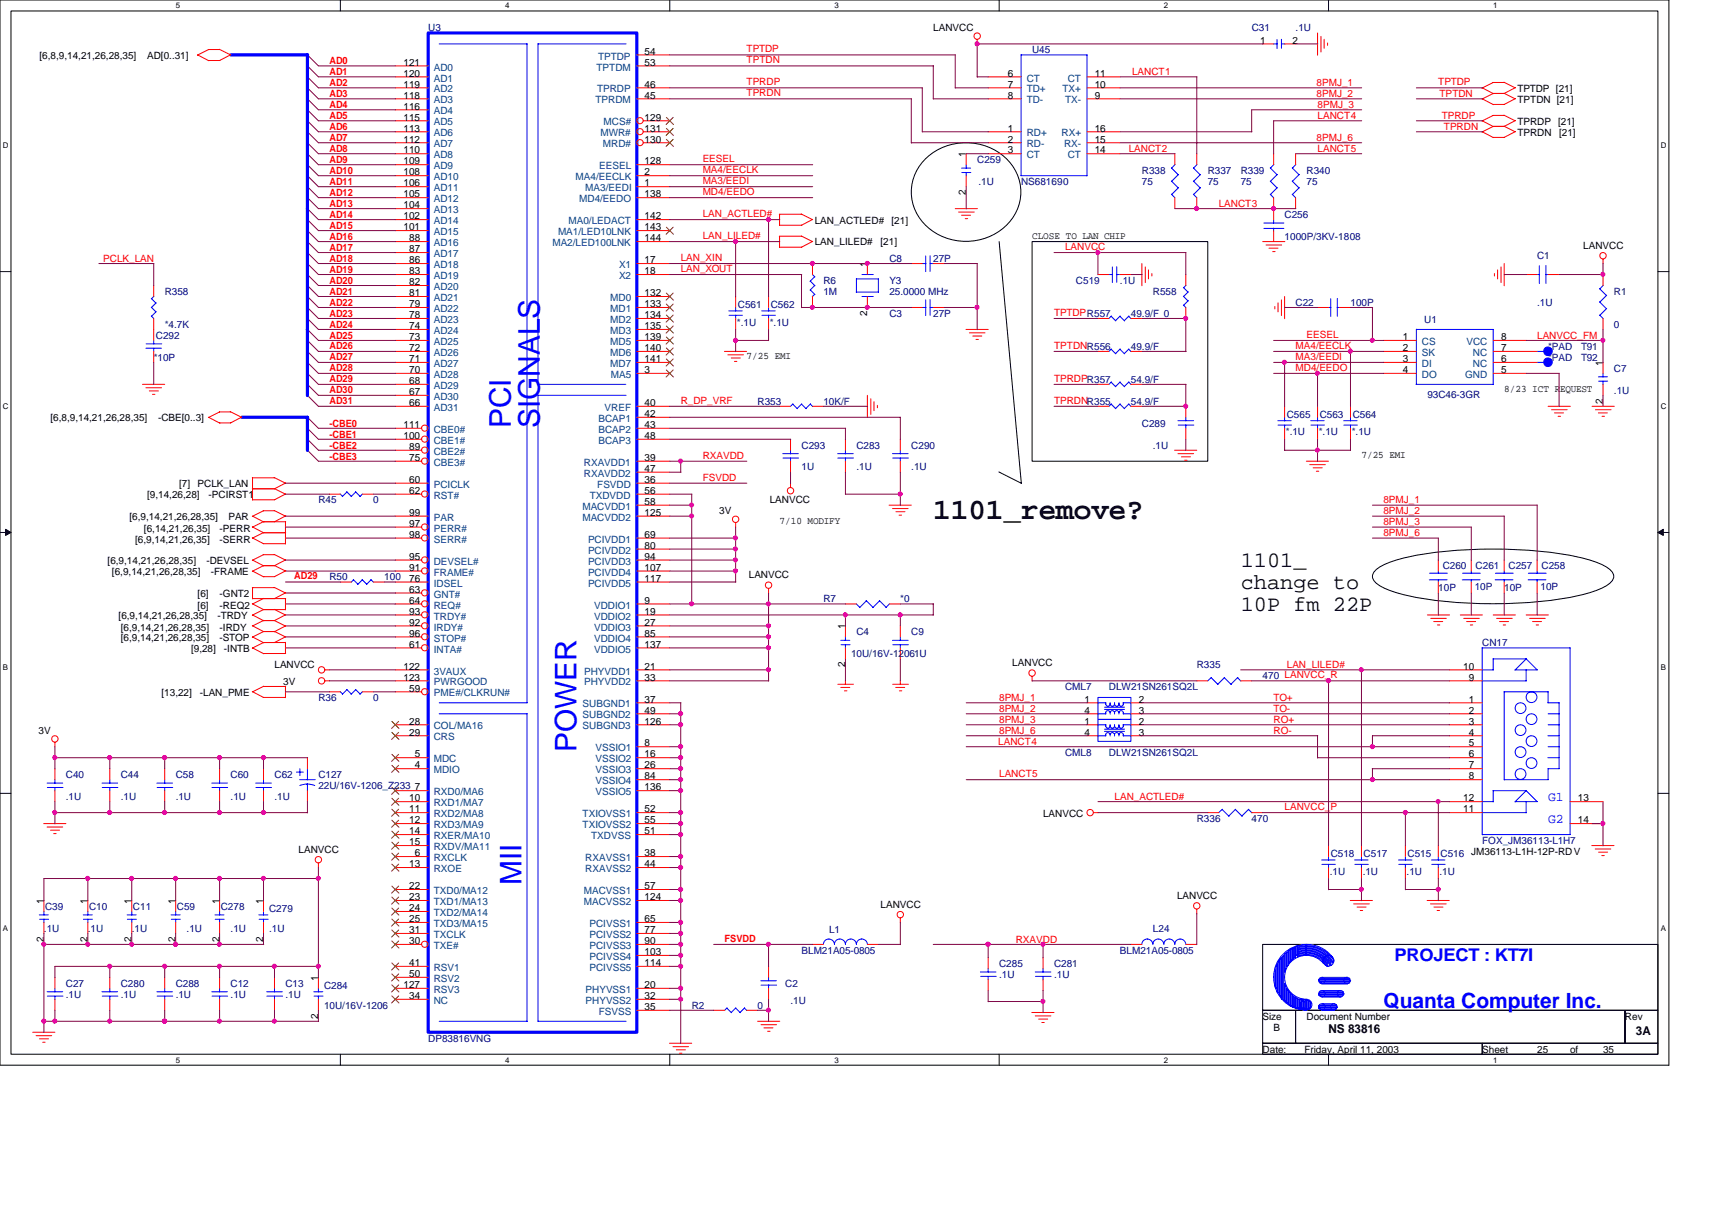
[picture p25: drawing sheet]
<svg xmlns="http://www.w3.org/2000/svg" width="297mm" height="210mm" viewBox="0 0 297 210" stroke-linecap="round" stroke-linejoin="round" font-family="sans-serif">
<defs><g id="words">
<g font-size="5.2" fill="#00f">
<text x="88.6" y="74.3" transform="rotate(-90 88.6 74.3)">PCI</text>
<text x="93.7" y="74.3" transform="rotate(-90 93.7 74.3)">SIGNALS</text>
<text x="100" y="130.5" transform="rotate(-90 100 130.5)">POWER</text>
<text x="90.5" y="153.5" transform="rotate(-90 90.5 153.5)">MII</text>
</g>
<text font-size="5.2" x="161.9" y="90">1101_remove?</text>
<g font-size="3.8">
<text x="215.3" y="98.3">1101_</text>
<text x="215.3" y="102.2">change to</text>
<text x="215.3" y="106">10P fm 22P</text>
</g>
<text font-size="3.6" fill="#00f" x="240" y="174.8">Quanta Computer Inc.</text>
<text font-size="3" fill="#00f" x="241.9" y="166.7">PROJECT : KT7I</text>
<g font-size="2.3" fill="#00f">
<text x="268.6" y="142.8">G2</text>
<text x="268.6" y="139">G1</text>
</g>
<g font-size="2.1">
<text x="230.5" y="179.2">NS 83816</text>
<text x="283.8" y="179.5">3A</text>
</g>
<g font-size="1.7" fill="#000080">
<text x="74.3" y="5.4">U3</text>
<text x="217.2" y="5.4">C31</text>
<text x="224.8" y="5.4">.1U</text>
<text x="179.1" y="9.2">U45</text>
<text x="169.5" y="28.3">C259</text>
<text x="169.8" y="32.1">.1U</text>
<text x="177.2" y="32.1">NS681690</text>
<text x="198.1" y="30.2">R338</text>
<text x="198.1" y="32.1">75</text>
<text x="209.5" y="30.2">R337</text>
<text x="209.5" y="32.1">75</text>
<text x="215.3" y="30.2">R339</text>
<text x="215.3" y="32.1">75</text>
<text x="226.7" y="30.2">R340</text>
<text x="226.7" y="32.1">75</text>
<text x="222.9" y="37.8">C256</text>
<text x="222.9" y="41.6">1000P/3KV-1808</text>
<text x="154.3" y="45.4">C8</text>
<text x="161.9" y="45.4">27P</text>
<text x="266.7" y="44.9">C1</text>
<text x="28.6" y="51.1">R358</text>
<text x="128" y="53.4">C561</text>
<text x="133.7" y="53.4">C562</text>
<text x="142.9" y="49.2">R6</text>
<text x="142.9" y="51.1">1M</text>
<text x="154.3" y="49.2">Y3</text>
<text x="154.3" y="51.1">25.0000 MHz</text>
<text x="186.7" y="49.2">C519</text>
<text x="194.3" y="49.2">.1U</text>
<text x="200" y="51.1">R558</text>
<text x="224.8" y="53">C22</text>
<text x="234.3" y="53">100P</text>
<text x="266.7" y="53">.1U</text>
<text x="280" y="51.1">R1</text>
<text x="27.1" y="58.8">C292</text>
<text x="28.6" y="56.9">*4.7K</text>
<text x="127.8" y="56.5">*.1U</text>
<text x="133.6" y="56.5">*.1U</text>
<text x="154.3" y="54.9">C3</text>
<text x="161.9" y="54.9">27P</text>
<text x="196.2" y="54.9">49.9/F 0</text>
<text x="247.1" y="56.1">U1</text>
<text x="280" y="56.9">0</text>
<text x="26.7" y="62.6">*10P</text>
<text x="196.2" y="60.7">49.9/F</text>
<text x="268.6" y="62.6">*PAD</text>
<text x="268.6" y="60.7">*PAD</text>
<text x="274.3" y="62.6">T92</text>
<text x="274.3" y="60.7">T91</text>
<text x="280" y="64.5">C7</text>
<text x="131.4" y="70.2">R353</text>
<text x="142.9" y="70.2">10K/F</text>
<text x="196.2" y="66.4">54.9/F</text>
<text x="196.2" y="70.2">54.9/F</text>
<text x="247.6" y="69">93C46-3GR</text>
<text x="280" y="68.3">.1U</text>
<text x="139.1" y="77.8">C293</text>
<text x="148.6" y="77.8">C283</text>
<text x="158.1" y="77.8">C290</text>
<text x="198.1" y="74">C289</text>
<text x="200" y="77.8">.1U</text>
<text x="223.1" y="75.5">*.1U</text>
<text x="223.3" y="72.5">C565</text>
<text x="228.8" y="75.5">*.1U</text>
<text x="229" y="72.5">C563</text>
<text x="234.5" y="75.5">*.1U</text>
<text x="234.7" y="72.5">C564</text>
<text x="139.1" y="81.6">1U</text>
<text x="148.6" y="81.6">.1U</text>
<text x="158.1" y="81.6">.1U</text>
<text x="55.2" y="87.3">R45</text>
<text x="64.8" y="87.3">0</text>
<text x="57.1" y="100.7">R50</text>
<text x="66.7" y="100.7">100</text>
<text x="250.3" y="98.8">C260</text>
<text x="256" y="98.8">C261</text>
<text x="261.7" y="98.8">C257</text>
<text x="267.5" y="98.8">C258</text>
<text x="142.9" y="104.5">R7</text>
<text x="156.2" y="104.5">*0</text>
<text x="249.6" y="102.6">10P</text>
<text x="255.9" y="102.4">10P</text>
<text x="261" y="102.6">10P</text>
<text x="267.3" y="102.4">10P</text>
<text x="148.6" y="110.2">C4</text>
<text x="158.1" y="110.2">C9</text>
<text x="257.2" y="112.1">CN17</text>
<text x="147.7" y="114">10U/16V-1206.1U</text>
<text x="184.8" y="119.7">CML7</text>
<text x="192.4" y="119.7">DLW21SN261SQ2L</text>
<text x="207.6" y="115.9">R335</text>
<text x="219.1" y="117.8">470 LANVCC_R</text>
<text x="55.2" y="121.6">R36</text>
<text x="64.8" y="121.6">0</text>
<text x="184.8" y="131.1">CML8</text>
<text x="192.4" y="131.1">DLW21SN261SQ2L</text>
<text x="11.4" y="135">C40</text>
<text x="21" y="135">C44</text>
<text x="30.5" y="135">C58</text>
<text x="40" y="135">C60</text>
<text x="47.6" y="135">C62</text>
<text x="55.2" y="135">C127</text>
<text x="55.2" y="136.9">22U/16V-1206_Z233</text>
<text x="11.4" y="138.8">.1U</text>
<text x="21" y="138.8">.1U</text>
<text x="30.5" y="138.8">.1U</text>
<text x="40" y="138.8">.1U</text>
<text x="47.6" y="138.8">.1U</text>
<text x="207.6" y="142.6">R336</text>
<text x="217.2" y="142.6">470</text>
<text x="230.9" y="148.7">C518</text>
<text x="236.6" y="148.7">C517</text>
<text x="244.2" y="148.7">C515</text>
<text x="249.9" y="148.7">C516 JM36113-L1H-12P-RDV</text>
<text x="257.2" y="146.4">FOX_JM36113-L1H7</text>
<text x="230.7" y="151.7">.1U</text>
<text x="236.4" y="151.7">.1U</text>
<text x="244.1" y="151.7">.1U</text>
<text x="249.8" y="151.7">.1U</text>
<text x="7.6" y="161.6">.1U</text>
<text x="7.8" y="157.8">C39</text>
<text x="15.2" y="161.6">.1U</text>
<text x="15.5" y="157.8">C10</text>
<text x="22.9" y="161.6">.1U</text>
<text x="23.1" y="157.8">C11</text>
<text x="30.7" y="157.8">C59</text>
<text x="32.4" y="161.6">.1U</text>
<text x="38.3" y="157.8">C278</text>
<text x="40" y="161.6">.1U</text>
<text x="46.7" y="158.2">C279</text>
<text x="46.7" y="161.6">.1U</text>
<text x="143.8" y="161.8">L1</text>
<text x="200" y="161.6">L24</text>
<text x="139.1" y="165.4">BLM21A05-0805</text>
<text x="173.4" y="167.7">C285</text>
<text x="182.9" y="167.7">C281</text>
<text x="194.3" y="165.4">BLM21A05-0805</text>
<text x="11.4" y="171.2">C27</text>
<text x="11.4" y="173.1">.1U</text>
<text x="21" y="171.2">C280</text>
<text x="21" y="173.1">.1U</text>
<text x="30.5" y="171.2">C288</text>
<text x="30.5" y="173.1">.1U</text>
<text x="40" y="171.2">C12</text>
<text x="40" y="173.1">.1U</text>
<text x="49.5" y="171.2">C13</text>
<text x="49.5" y="173.1">.1U</text>
<text x="56.2" y="171.5">C284</text>
<text x="136.2" y="171.2">C2</text>
<text x="173.4" y="169.6">.1U</text>
<text x="182.9" y="169.6">.1U</text>
<text x="56.2" y="175">10U/16V-1206</text>
<text x="120" y="175">R2</text>
<text x="131.4" y="175">0</text>
<text x="137.2" y="174.2">.1U</text>
<text x="74.3" y="180.7">DP83816VNG</text>
</g>
<g font-size="1.7">
<text x="161.9" y="5.4">LANVCC</text>
<text x="6.9" y="10.2">[6,8,9,14,21,26,28,35]</text>
<text x="25.5" y="10.2">AD[0..31]</text>
<text x="70" y="11.4">121</text>
<text x="111.8" y="9.5">54</text>
<text x="111.8" y="11.4">53</text>
<text x="218.7" y="7.6">1</text>
<text x="224.2" y="7.6">2</text>
<text x="70" y="13.3">120</text>
<text x="70" y="15.2">119</text>
<text x="70" y="17.1">118</text>
<text x="111.8" y="15.2">46</text>
<text x="111.8" y="17.1">45</text>
<text x="174.8" y="13.3">6</text>
<text x="174.8" y="15.2">7</text>
<text x="174.8" y="17.1">8</text>
<text x="189.9" y="13.3">11</text>
<text x="189.9" y="15.2">10</text>
<text x="189.9" y="17.1">9</text>
<text x="263.3" y="15.9">TPTDP [21]</text>
<text x="263.3" y="17.8">TPTDN [21]</text>
<text x="70" y="19">116</text>
<text x="70" y="20.9">115</text>
<text x="70" y="22.8">113</text>
<text x="111.8" y="20.9">129</text>
<text x="111.8" y="22.8">131</text>
<text x="174.8" y="22.8">1</text>
<text x="189.9" y="22.8">16</text>
<text x="263.3" y="21.6">TPRDP</text>
<text x="263.3" y="23.5">TPRDN</text>
<text x="270.3" y="21.6">[21]</text>
<text x="270.5" y="23.5">[21]</text>
<text x="70" y="24.7">112</text>
<text x="70" y="26.6">110</text>
<text x="70" y="28.5">109</text>
<text x="111.8" y="24.7">130</text>
<text x="111.8" y="28.5">128</text>
<text x="167.6" y="27.2" transform="rotate(-90 167.6 27.2)">1</text>
<text x="174.8" y="24.7">2</text>
<text x="174.8" y="26.6">3</text>
<text x="189.9" y="24.7">15</text>
<text x="189.9" y="26.6">14</text>
<text x="70" y="30.4">108</text>
<text x="70" y="32.3">106</text>
<text x="70" y="34.2">105</text>
<text x="111.8" y="34.2">138</text>
<text x="111.8" y="30.4">2</text>
<text x="111.8" y="32.3">1</text>
<text x="167.6" y="33.9" transform="rotate(-90 167.6 33.9)">2</text>
<text x="70" y="36.2">104</text>
<text x="70" y="38.1">102</text>
<text x="70" y="40">101</text>
<text x="71" y="41.9">88</text>
<text x="111.8" y="41.9">144</text>
<text x="111.8" y="40">143</text>
<text x="111.8" y="38.1">142</text>
<text x="141.4" y="38.8">LAN_ACTLED#</text>
<text x="154.7" y="38.8">[21]</text>
<text x="179.1" y="41.4">CLOSE TO LAN CHIP</text>
<text x="71" y="43.8">87</text>
<text x="71" y="45.7">86</text>
<text x="71" y="47.6">83</text>
<text x="111.8" y="45.7">17</text>
<text x="111.8" y="47.6">18</text>
<text x="141.4" y="42.6">LAN_LILED#</text>
<text x="150.5" y="46.3" transform="rotate(-90 150.5 46.3)">1</text>
<text x="152.8" y="42.6">[21]</text>
<text x="274.7" y="43.1">LANVCC</text>
<text x="71" y="49.5">82</text>
<text x="71" y="51.4">81</text>
<text x="71" y="53.3">79</text>
<text x="111.8" y="53.3">133</text>
<text x="111.8" y="51.4">132</text>
<text x="71" y="55.2">78</text>
<text x="71" y="57.1">74</text>
<text x="71" y="59">73</text>
<text x="111.8" y="59">139</text>
<text x="111.8" y="57.1">135</text>
<text x="111.8" y="55.2">134</text>
<text x="150.5" y="54.8" transform="rotate(-90 150.5 54.8)">2</text>
<text x="243.4" y="59">1</text>
<text x="260.4" y="59">8</text>
<text x="71" y="60.9">72</text>
<text x="71" y="62.8">71</text>
<text x="71" y="64.7">70</text>
<text x="111.8" y="62.8">141</text>
<text x="111.8" y="60.9">140</text>
<text x="111.8" y="64.7">3</text>
<text x="129.5" y="62.4">7/25 EMI</text>
<text x="243.4" y="60.9">2</text>
<text x="243.4" y="62.8">3</text>
<text x="243.4" y="64.7">4</text>
<text x="260.4" y="64.7">5</text>
<text x="260.4" y="62.8">6</text>
<text x="260.4" y="60.9">7</text>
<text x="278.1" y="63.4" transform="rotate(-90 278.1 63.4)">1</text>
<text x="71" y="66.6">68</text>
<text x="71" y="68.5">67</text>
<text x="71" y="70.4">66</text>
<text x="111.8" y="70.4">40</text>
<text x="261" y="68.1">8/23 ICT REQUEST</text>
<text x="278.1" y="70.1" transform="rotate(-90 278.1 70.1)">2</text>
<text x="8.8" y="73.1">[6,8,9,14,21,26,28,35]</text>
<text x="27.4" y="73.1">-CBE[0..3]</text>
<text x="70" y="74.3">111</text>
<text x="70" y="76.2">100</text>
<text x="111.8" y="72.3">42</text>
<text x="111.8" y="74.3">43</text>
<text x="111.8" y="76.2">48</text>
<text x="71" y="78.1">89</text>
<text x="71" y="80">75</text>
<text x="71" y="83.8">60</text>
<text x="111.8" y="80">39</text>
<text x="111.8" y="81.9">47</text>
<text x="111.8" y="83.8">36</text>
<text x="236.2" y="79.5">7/25 EMI</text>
<text x="25.5" y="86.4">[9,14,26,28]</text>
<text x="31.1" y="84.5">[7]</text>
<text x="34.3" y="84.5">PCLK_LAN</text>
<text x="36.2" y="86.4">-PCIRST1</text>
<text x="71" y="89.5">99</text>
<text x="71" y="85.7">62</text>
<text x="111.8" y="85.7">56</text>
<text x="111.8" y="87.6">58</text>
<text x="111.8" y="89.5">125</text>
<text x="124.8" y="89.2">3V</text>
<text x="133.6" y="87.3">LANVCC</text>
<text x="22.5" y="90.2">[6,9,14,21,26,28,35]</text>
<text x="23.5" y="94.2">[6,9,14,21,26,35]</text>
<text x="25" y="92.3">[6,14,21,26,35]</text>
<text x="38.1" y="94.2">-SERR</text>
<text x="38.1" y="92.3">-PERR</text>
<text x="39.6" y="90.2">PAR</text>
<text x="71" y="91.4">97</text>
<text x="71" y="93.3">98</text>
<text x="111.8" y="93.3">69</text>
<text x="111.8" y="95.2">80</text>
<text x="135.3" y="90.9">7/10 MODIFY</text>
<text x="18.7" y="97.8">[6,9,14,21,26,28,35]</text>
<text x="19.4" y="99.7">[6,9,14,21,26,28,35]</text>
<text x="35.8" y="97.8">-DEVSEL</text>
<text x="36.6" y="99.7">-FRAME</text>
<text x="71" y="97.1">95</text>
<text x="71" y="99">91</text>
<text x="71" y="100.9">76</text>
<text x="111.8" y="97.1">94</text>
<text x="111.8" y="99">107</text>
<text x="111.8" y="100.9">117</text>
<text x="129.9" y="100.3">LANVCC</text>
<text x="20.6" y="107.4">[6,9,14,21,26,28,35]</text>
<text x="34.3" y="103.5">[6]</text>
<text x="34.3" y="105.6">[6]</text>
<text x="37.7" y="107.4">-TRDY</text>
<text x="38.1" y="103.5">-GNT2</text>
<text x="38.1" y="105.6">-REQ2</text>
<text x="71" y="102.8">63</text>
<text x="71" y="104.7">64</text>
<text x="71" y="106.6">93</text>
<text x="111.8" y="106.6">19</text>
<text x="111.8" y="104.7">9</text>
<text x="21" y="109.4">[6,9,14,21,26,28,35]</text>
<text x="21" y="111.2">[6,9,14,21,26,28,35]</text>
<text x="33.1" y="113.1">[9,28]</text>
<text x="38.1" y="109.4">-IRDY</text>
<text x="38.1" y="111.2">-STOP</text>
<text x="38.9" y="113.1">-INTB</text>
<text x="71" y="112.4">61</text>
<text x="71" y="108.5">92</text>
<text x="71" y="110.4">96</text>
<text x="111.8" y="110.4">85</text>
<text x="111.8" y="108.5">27</text>
<text x="111.8" y="112.4">137</text>
<text x="146.6" y="109.1" transform="rotate(-90 146.6 109.1)">1</text>
<text x="47.6" y="115.9">LANVCC</text>
<text x="49.1" y="118.8">3V</text>
<text x="70" y="116.2">122</text>
<text x="70" y="118.1">123</text>
<text x="71" y="120">59</text>
<text x="111.8" y="116.2">21</text>
<text x="111.8" y="118.1">33</text>
<text x="146.6" y="115.8" transform="rotate(-90 146.6 115.8)">2</text>
<text x="175.6" y="115.5">LANVCC</text>
<text x="253.9" y="116.2">10</text>
<text x="254.8" y="118.1">9</text>
<text x="28" y="120.7">[13,22]</text>
<text x="34.7" y="120.7">-LAN_PME</text>
<text x="71" y="125.7">28</text>
<text x="111.8" y="121.9">37</text>
<text x="111.8" y="123.8">49</text>
<text x="111.8" y="125.7">126</text>
<text x="188.2" y="121.9">1</text>
<text x="188.2" y="123.8">4</text>
<text x="188.2" y="125.7">1</text>
<text x="197.6" y="123.8">3</text>
<text x="197.6" y="121.9">2</text>
<text x="197.6" y="125.7">2</text>
<text x="254.8" y="121.9">1</text>
<text x="254.8" y="123.8">2</text>
<text x="254.8" y="125.7">3</text>
<text x="6.7" y="127.3">3V</text>
<text x="71" y="127.6">29</text>
<text x="72" y="131.4">5</text>
<text x="111.8" y="131.4">16</text>
<text x="111.8" y="129.5">8</text>
<text x="188.2" y="127.6">4</text>
<text x="197.6" y="127.6">3</text>
<text x="254.8" y="127.6">4</text>
<text x="254.8" y="129.5">5</text>
<text x="254.8" y="131.4">6</text>
<text x="72" y="133.3">4</text>
<text x="72" y="137.1">7</text>
<text x="111.8" y="135.2">84</text>
<text x="111.8" y="133.3">26</text>
<text x="111.8" y="137.1">136</text>
<text x="254.8" y="133.3">7</text>
<text x="254.8" y="135.2">8</text>
<text x="71" y="142.8">12</text>
<text x="71" y="140.9">11</text>
<text x="71" y="139">10</text>
<text x="111.8" y="140.9">52</text>
<text x="111.8" y="142.8">55</text>
<text x="181" y="141.6">LANVCC</text>
<text x="253.9" y="140.9">11</text>
<text x="253.9" y="139">12</text>
<text x="273.8" y="139">13</text>
<text x="273.8" y="142.8">14</text>
<text x="51.8" y="147.9">LANVCC</text>
<text x="71" y="146.6">15</text>
<text x="71" y="144.7">14</text>
<text x="72" y="148.5">6</text>
<text x="111.8" y="148.5">38</text>
<text x="111.8" y="144.7">51</text>
<text x="71" y="150.5">13</text>
<text x="71" y="154.3">22</text>
<text x="111.8" y="150.5">44</text>
<text x="111.8" y="154.3">57</text>
<text x="204.2" y="155.9">LANVCC</text>
<text x="7.6" y="156.8" transform="rotate(-90 7.6 156.8)">1</text>
<text x="15.2" y="156.8" transform="rotate(-90 15.2 156.8)">1</text>
<text x="22.8" y="156.8" transform="rotate(-90 22.8 156.8)">1</text>
<text x="30.4" y="156.8" transform="rotate(-90 30.4 156.8)">1</text>
<text x="38.1" y="156.8" transform="rotate(-90 38.1 156.8)">1</text>
<text x="45.7" y="156.8" transform="rotate(-90 45.7 156.8)">1</text>
<text x="71" y="161.9">31</text>
<text x="71" y="160">25</text>
<text x="71" y="158.1">24</text>
<text x="71" y="156.2">23</text>
<text x="111.8" y="156.2">124</text>
<text x="111.8" y="160">65</text>
<text x="111.8" y="161.9">77</text>
<text x="152.8" y="157.4">LANVCC</text>
<text x="7.6" y="163.4" transform="rotate(-90 7.6 163.4)">2</text>
<text x="15.2" y="163.4" transform="rotate(-90 15.2 163.4)">2</text>
<text x="22.8" y="163.4" transform="rotate(-90 22.8 163.4)">2</text>
<text x="30.4" y="163.4" transform="rotate(-90 30.4 163.4)">2</text>
<text x="38.1" y="163.4" transform="rotate(-90 38.1 163.4)">2</text>
<text x="45.7" y="163.4" transform="rotate(-90 45.7 163.4)">2</text>
<text x="71" y="163.8">30</text>
<text x="71" y="167.6">41</text>
<text x="111.8" y="163.8">90</text>
<text x="111.8" y="165.7">103</text>
<text x="111.8" y="167.6">114</text>
<text x="55.2" y="170.1" transform="rotate(-90 55.2 170.1)">1</text>
<text x="70" y="171.4">127</text>
<text x="71" y="173.3">34</text>
<text x="71" y="169.5">50</text>
<text x="111.8" y="171.4">20</text>
<text x="111.8" y="173.3">32</text>
<text x="55.2" y="176.7" transform="rotate(-90 55.2 176.7)">2</text>
<text x="111.8" y="175.2">35</text>
<text x="219.1" y="176.9">Size</text>
<text x="221" y="178.8">B</text>
<text x="226.7" y="176.9">Document Number</text>
<text x="281.9" y="176.9">Rev</text>
<text x="219.1" y="182.6">Date:</text>
<text x="226.3" y="182.6">Friday, April 11, 2003</text>
<text x="257.2" y="182.6">Sheet</text>
<text x="266.7" y="182.6">25</text>
<text x="272.4" y="182.6">of</text>
<text x="278.1" y="182.6">35</text>
</g>
<g font-size="1.7" fill="#f00">
<text x="57.1" y="11.1">AD0</text>
<text x="129.5" y="11">TPTDN</text>
<text x="129.5" y="9.1">TPTDP</text>
<text x="57.1" y="16.8">AD3</text>
<text x="57.1" y="14.9">AD2</text>
<text x="57.1" y="13">AD1</text>
<text x="129.5" y="16.7">TPRDN</text>
<text x="129.5" y="14.8">TPRDP</text>
<text x="196.4" y="13">LANCT1</text>
<text x="228.4" y="14.9">8PMJ_1</text>
<text x="228.4" y="16.8">8PMJ_2</text>
<text x="249.6" y="14.8">TPTDP</text>
<text x="249.8" y="16.8">TPTDN</text>
<text x="57.1" y="22.6">AD6</text>
<text x="57.1" y="18.8">AD4</text>
<text x="57.1" y="20.7">AD5</text>
<text x="228.6" y="18.8">8PMJ_3</text>
<text x="228.6" y="20.7">LANCT4</text>
<text x="250.1" y="20.7">TPRDP</text>
<text x="250.5" y="22.6">TPRDN</text>
<text x="57.1" y="28.3">AD9</text>
<text x="57.1" y="24.5">AD7</text>
<text x="57.1" y="26.4">AD8</text>
<text x="121.9" y="28.1">EESEL</text>
<text x="195.8" y="26.4">LANCT2</text>
<text x="228.4" y="24.5">8PMJ_6</text>
<text x="228.6" y="26.4">LANCT5</text>
<text x="57.1" y="30.2">AD10</text>
<text x="57.1" y="35.9">AD13</text>
<text x="57.1" y="34">AD12</text>
<text x="57.1" y="32.1">AD11</text>
<text x="121.9" y="30">MA4/EECLK</text>
<text x="121.9" y="33.8">MD4/EEDO</text>
<text x="121.9" y="31.9">MA3/EEDI</text>
<text x="211.5" y="35.9">LANCT3</text>
<text x="57.1" y="41.6">AD16</text>
<text x="57.1" y="39.7">AD15</text>
<text x="57.1" y="37.8">AD14</text>
<text x="121.9" y="41.4">LAN_LILED#</text>
<text x="121.9" y="37.6">LAN_ACTLED#</text>
<text x="17.9" y="45.4">PCLK_LAN</text>
<text x="57.1" y="43.5">AD17</text>
<text x="57.1" y="45.4">AD18</text>
<text x="57.1" y="47.3">AD19</text>
<text x="118.1" y="47.2">LAN_XOUT</text>
<text x="118.1" y="45.3">LAN_XIN</text>
<text x="184.8" y="43.3">LANVCC</text>
<text x="57.1" y="51.1">AD21</text>
<text x="57.1" y="49.2">AD20</text>
<text x="57.1" y="53">AD22</text>
<text x="57.1" y="56.9">AD24</text>
<text x="57.1" y="58.8">AD25</text>
<text x="57.1" y="54.9">AD23</text>
<text x="182.9" y="54.8">TPTDPR557</text>
<text x="226.7" y="58.6">EESEL</text>
<text x="266.7" y="58.8">LANVCC_FM</text>
<text x="57.1" y="64.3">AD28</text>
<text x="57.1" y="62.4">AD27</text>
<text x="57.1" y="60.5">AD26</text>
<text x="182.9" y="60.5">TPTDNR556</text>
<text x="224.8" y="62.4">MA3/EEDI</text>
<text x="224.8" y="64.3">MD4/EEDO</text>
<text x="224.8" y="60.5">MA4/EECLK</text>
<text x="57.1" y="68.1">AD30</text>
<text x="57.1" y="70">AD31</text>
<text x="57.1" y="66.2">AD29</text>
<text x="118.1" y="70">R_DP_VRF</text>
<text x="182.9" y="70">TPRDNR355</text>
<text x="182.9" y="66.2">TPRDPR357</text>
<text x="57.1" y="74">-CBE0</text>
<text x="57.1" y="77.8">-CBE2</text>
<text x="57.1" y="75.9">-CBE1</text>
<text x="57.1" y="79.7">-CBE3</text>
<text x="121.9" y="79.5">RXAVDD</text>
<text x="121.9" y="83.4">FSVDD</text>
<text x="240" y="87.3">8PMJ_1</text>
<text x="240" y="89.2">8PMJ_2</text>
<text x="240" y="93">8PMJ_6</text>
<text x="240" y="91.1">8PMJ_3</text>
<text x="51.1" y="100.5">AD29</text>
<text x="223.3" y="115.9">LAN_LILED#</text>
<text x="173.4" y="121.6">8PMJ_1</text>
<text x="173.4" y="123.5">8PMJ_2</text>
<text x="173.4" y="125.4">8PMJ_3</text>
<text x="221" y="121.6">TO+</text>
<text x="221" y="123.5">TO-</text>
<text x="221" y="125.4">RO+</text>
<text x="173.2" y="129.2">LANCT4</text>
<text x="173.4" y="127.3">8PMJ_6</text>
<text x="221" y="127.3">RO-</text>
<text x="173.4" y="134.8">LANCT5</text>
<text x="193.4" y="138.8">LAN_ACTLED#</text>
<text x="222.9" y="140.5">LANVCC_P</text>
<text x="125.7" y="163.4">FSVDD</text>
<text x="176.2" y="163.5">RXAVDD</text>
</g>
<g font-size="1.7" fill="#004080">
<text x="103.8" y="10.3">TPTDP</text>
<text x="75.3" y="12.2">AD0</text>
<text x="75.3" y="14.1">AD1</text>
<text x="75.3" y="16">AD2</text>
<text x="75.3" y="17.9">AD3</text>
<text x="103.3" y="17.9">TPRDM</text>
<text x="103.5" y="12.2">TPTDM</text>
<text x="103.6" y="16">TPRDP</text>
<text x="178.1" y="14.1">CT</text>
<text x="178.1" y="16">TD+</text>
<text x="178.1" y="17.9">TD-</text>
<text x="184.4" y="16">TX+</text>
<text x="184.8" y="17.9">TX-</text>
<text x="185.3" y="14.1">CT</text>
<text x="75.3" y="19.9">AD4</text>
<text x="75.3" y="21.8">AD5</text>
<text x="75.3" y="23.7">AD6</text>
<text x="104.2" y="23.7">MWR#</text>
<text x="104.7" y="21.8">MCS#</text>
<text x="178.1" y="23.7">RD+</text>
<text x="184.2" y="23.7">RX+</text>
<text x="75.3" y="25.6">AD7</text>
<text x="75.3" y="27.5">AD8</text>
<text x="75.3" y="29.4">AD9</text>
<text x="104" y="29.4">EESEL</text>
<text x="104.6" y="25.6">MRD#</text>
<text x="178.1" y="25.6">RD-</text>
<text x="178.1" y="27.5">CT</text>
<text x="184.6" y="25.6">RX-</text>
<text x="185.3" y="27.5">CT</text>
<text x="75.3" y="31.3">AD10</text>
<text x="75.3" y="33.2">AD11</text>
<text x="75.3" y="35.1">AD12</text>
<text x="99.9" y="31.3">MA4/EECLK</text>
<text x="100.5" y="35.1">MD4/EEDO</text>
<text x="101.6" y="33.2">MA3/EEDI</text>
<text x="75.3" y="37">AD13</text>
<text x="75.3" y="38.9">AD14</text>
<text x="75.3" y="40.8">AD15</text>
<text x="96.8" y="40.8">MA1/LED10LNK</text>
<text x="98.6" y="38.9">MA0/LEDACT</text>
<text x="75.3" y="42.7">AD16</text>
<text x="75.3" y="44.6">AD17</text>
<text x="75.3" y="46.5">AD18</text>
<text x="95.8" y="42.7">MA2/LED100LNK</text>
<text x="107.4" y="46.5">X1</text>
<text x="75.3" y="50.3">AD20</text>
<text x="75.3" y="52.2">AD21</text>
<text x="75.3" y="48.4">AD19</text>
<text x="105.9" y="52.2">MD0</text>
<text x="107.4" y="48.4">X2</text>
<text x="75.3" y="54.1">AD22</text>
<text x="75.3" y="56">AD23</text>
<text x="75.3" y="58">AD24</text>
<text x="75.3" y="59.9">AD25</text>
<text x="105.9" y="59.9">MD5</text>
<text x="105.9" y="58">MD3</text>
<text x="105.9" y="56">MD2</text>
<text x="105.9" y="54.1">MD1</text>
<text x="246.7" y="59.9">CS</text>
<text x="254.4" y="59.9">VCC</text>
<text x="75.3" y="61.8">AD26</text>
<text x="75.3" y="63.7">AD27</text>
<text x="75.3" y="65.6">AD28</text>
<text x="105.9" y="63.7">MD7</text>
<text x="105.9" y="61.8">MD6</text>
<text x="106" y="65.6">MA5</text>
<text x="246.7" y="61.8">SK</text>
<text x="246.7" y="63.7">DI</text>
<text x="246.7" y="65.6">DO</text>
<text x="254.2" y="65.6">GND</text>
<text x="255.6" y="63.7">NC</text>
<text x="255.6" y="61.8">NC</text>
<text x="75.3" y="67.5">AD29</text>
<text x="75.3" y="69.4">AD30</text>
<text x="75.3" y="71.3">AD31</text>
<text x="104.9" y="71.3">VREF</text>
<text x="75.3" y="75.1">CBE0#</text>
<text x="75.3" y="77">CBE1#</text>
<text x="103.8" y="73.2">BCAP1</text>
<text x="103.8" y="75.1">BCAP2</text>
<text x="103.8" y="77">BCAP3</text>
<text x="75.3" y="78.9">CBE2#</text>
<text x="75.3" y="80.8">CBE3#</text>
<text x="101.3" y="80.8">RXAVDD1</text>
<text x="101.3" y="82.7">RXAVDD2</text>
<text x="75.3" y="84.6">PCICLK</text>
<text x="75.3" y="86.5">RST#</text>
<text x="101" y="88.4">MACVDD1</text>
<text x="102.3" y="86.5">TXDVDD</text>
<text x="103.6" y="84.6">FSVDD</text>
<text x="75.3" y="90.3">PAR</text>
<text x="75.3" y="92.2">PERR#</text>
<text x="75.3" y="94.1">SERR#</text>
<text x="101" y="90.3">MACVDD2</text>
<text x="102" y="94.1">PCIVDD1</text>
<text x="75.3" y="98">DEVSEL#</text>
<text x="75.3" y="99.9">FRAME#</text>
<text x="75.3" y="101.8">IDSEL</text>
<text x="102" y="96.1">PCIVDD2</text>
<text x="102" y="98">PCIVDD3</text>
<text x="102" y="99.9">PCIVDD4</text>
<text x="102" y="101.8">PCIVDD5</text>
<text x="75.3" y="103.7">GNT#</text>
<text x="75.3" y="105.6">REQ#</text>
<text x="75.3" y="107.5">TRDY#</text>
<text x="103.1" y="107.5">VDDIO2</text>
<text x="103.1" y="105.6">VDDIO1</text>
<text x="75.3" y="113.2">INTA#</text>
<text x="75.3" y="109.4">IRDY#</text>
<text x="75.3" y="111.3">STOP#</text>
<text x="103.1" y="111.3">VDDIO4</text>
<text x="103.1" y="109.4">VDDIO3</text>
<text x="103.1" y="113.2">VDDIO5</text>
<text x="75.3" y="117">3VAUX</text>
<text x="75.3" y="118.9">PWRGOOD</text>
<text x="101.3" y="117">PHYVDD1</text>
<text x="101.3" y="118.9">PHYVDD2</text>
<text x="75.3" y="120.8">PME#/CLKRUN#</text>
<text x="101.1" y="122.7">SUBGND1</text>
<text x="101.1" y="124.6">SUBGND2</text>
<text x="75.3" y="126.5">COL/MA16</text>
<text x="75.3" y="128.4">CRS</text>
<text x="101.1" y="126.5">SUBGND3</text>
<text x="103.3" y="130.3">VSSIO1</text>
<text x="75.3" y="132.2">MDC</text>
<text x="75.3" y="134.2">MDIO</text>
<text x="75.3" y="138">RXD0/MA6</text>
<text x="103.3" y="132.2">VSSIO2</text>
<text x="103.3" y="136.1">VSSIO4</text>
<text x="103.3" y="134.2">VSSIO3</text>
<text x="103.3" y="138">VSSIO5</text>
<text x="75.3" y="143.7">RXD3/MA9</text>
<text x="75.3" y="141.8">RXD2/MA8</text>
<text x="75.3" y="139.9">RXD1/MA7</text>
<text x="101.1" y="141.8">TXIOVSS1</text>
<text x="101.1" y="143.7">TXIOVSS2</text>
<text x="75.3" y="149.4">RXCLK</text>
<text x="75.3" y="147.5">RXDV/MA11</text>
<text x="75.3" y="145.6">RXER/MA10</text>
<text x="101.6" y="149.4">RXAVSS1</text>
<text x="102.6" y="145.6">TXDVSS</text>
<text x="75.3" y="151.3">RXOE</text>
<text x="75.3" y="155.1">TXD0/MA12</text>
<text x="101.3" y="155.1">MACVSS1</text>
<text x="101.6" y="151.3">RXAVSS2</text>
<text x="75.3" y="160.8">TXD3/MA15</text>
<text x="75.3" y="158.9">TXD2/MA14</text>
<text x="75.3" y="157">TXD1/MA13</text>
<text x="101.3" y="157">MACVSS2</text>
<text x="102.3" y="160.8">PCIVSS1</text>
<text x="75.3" y="162.7">TXCLK</text>
<text x="75.3" y="164.6">TXE#</text>
<text x="102.3" y="162.7">PCIVSS2</text>
<text x="102.3" y="164.6">PCIVSS3</text>
<text x="102.3" y="166.5">PCIVSS4</text>
<text x="75.3" y="168.4">RSV1</text>
<text x="75.3" y="170.3">RSV2</text>
<text x="75.3" y="172.3">RSV3</text>
<text x="101.6" y="172.3">PHYVSS1</text>
<text x="102.3" y="168.4">PCIVSS5</text>
<text x="75.3" y="174.2">NC</text>
<text x="101.6" y="174.2">PHYVSS2</text>
<text x="103.9" y="176.1">FSVSS</text>
</g>
<g font-size="1.4">
<text x="30.5" y="1.4">5</text>
<text x="87.6" y="1.4">4</text>
<text x="144.8" y="1.4">3</text>
<text x="201.9" y="1.4">2</text>
<text x="259.1" y="1.4">1</text>
<text x=".5" y="25.7">D</text>
<text x="288.2" y="25.7">D</text>
<text x=".5" y="71">C</text>
<text x="288.2" y="71">C</text>
<text x=".5" y="116.2">B</text>
<text x="288.2" y="116.2">B</text>
<text x=".5" y="161.5">A</text>
<text x="288.2" y="161.5">A</text>
<text x="30.5" y="184.3">5</text>
<text x="87.6" y="184.3">4</text>
<text x="144.8" y="184.3">3</text>
<text x="201.9" y="184.3">2</text>
<text x="259.1" y="184.3">1</text>
</g>
</g></defs>
<path d="M0 0h289.6v184.8h-289.6zM1.9 1.9h285.8v181h-285.8z" fill="none" stroke="#000" stroke-width=".17"/>
<g fill="#fff">
<path d="M30.5 .2h.7v1.5h-.7z"/>
<path d="M30.5 183.1h.7v1.5h-.7z"/>
</g>
<path d="M59.1 0v1.9M59.1 182.9v1.9" fill="none" stroke="#000" stroke-width=".17"/>
<g fill="#fff">
<path d="M87.6 .2h.8v1.5h-.8z"/>
<path d="M87.6 183.1h.8v1.5h-.8z"/>
</g>
<path d="M116.2 0v1.9M116.2 182.9v1.9" fill="none" stroke="#000" stroke-width=".17"/>
<g fill="#fff">
<path d="M144.8 .2h.7v1.5h-.7z"/>
<path d="M144.8 183.1h.7v1.5h-.7z"/>
</g>
<path d="M173.4 0v1.9M173.4 182.9v1.9" fill="none" stroke="#000" stroke-width=".17"/>
<g fill="#fff">
<path d="M201.9 .2h.8v1.5h-.8z"/>
<path d="M201.9 183.1h.8v1.5h-.8z"/>
</g>
<path d="M230.5 0v1.9M230.5 182.9v1.9" fill="none" stroke="#000" stroke-width=".17"/>
<g fill="#fff">
<path d="M259.1 .2h.7v1.5h-.7z"/>
<path d="M259.1 183.1h.7v1.5h-.7z"/>
<path d="M.5 24.5h1v1.5h-1z"/>
<path d="M288.2 24.5h.9v1.5h-.9z"/>
<path d="M.5 69.7h1v1.5h-1z"/>
<path d="M288.2 69.7h.9v1.5h-.9z"/>
</g>
<path d="M0 47.1h1.9M287.7 47.1h1.9" fill="none" stroke="#000" stroke-width=".17"/>
<g fill="#fff">
<path d="M.5 115h.9v1.5h-.9z"/>
<path d="M288.2 115h.9v1.5h-.9z"/>
</g>
<path d="M0 92.4h1.9M287.7 92.4h1.9" fill="none" stroke="#000" stroke-width=".17"/>
<path d="M1 91.8l.9 .6-.9 .5zM287.7 92.4l.9-.6v1.1z" fill="#000" stroke="#000" stroke-width=".17"/>
<g fill="#fff">
<path d="M.5 160.2h.9v1.6h-.9z"/>
<path d="M288.2 160.2h.9v1.6h-.9z"/>
</g>
<g fill="none" stroke="#000" stroke-width=".17">
<path d="M160.9 27.3a10.2 10.2 0 0 1 14.9 1.7 8.1 8.1 0 0 1-3.4 11.7 10 10 0 0 1-13.5-4.1 7.9 7.9 0 0 1 2-9.3zM173.4 41.9l3.8 42M179.1 41.9h30.4v38.1h-30.4zM173.3 81.9l3.9 1.9M238.6 99a13.7 13.7 0 0 1 6.4-2.5 79.6 79.6 0 0 1 29.6 .3 12 12 0 0 1 4.9 2.2 1.3 1.3 0 0 1 0 2 13.9 13.9 0 0 1-6.4 2.5 78.7 78.7 0 0 1-29.6-.3 12.1 12.1 0 0 1-4.9-2.2 1.3 1.3 0 0 1 0-2zM0 137.6h1.9M287.7 137.6h1.9M219.1 163.8h68.6v11.5h-68.6zM219.1 175.3h5.7v5.7h-5.7zM224.8 175.3h57.1v5.7h-57.1zM281.9 175.3h5.8v5.7h-5.8zM219.1 181h38.1v1.9h-38.1z"/>
<path d="M257.2 181h30.5v1.9h-30.5z"/>
</g>
<g fill="none" stroke="#f00" stroke-width=".17">
<path d="M34.3 9.5l1.9 1M36.2 8.6h1.9M36.2 10.5h1.9M36.2 8.6l-2 1M38.1 8.6l1.9 .9M40 9.5l-1.9 1M68.6 13.3h5.7M68.6 15.2h5.7M68.6 17.1h5.7M68.6 11.4h5.7M68.6 19h5.7M110.5 15.2h5.7"/>
<path d="M110.5 17.1h5.7M110.5 11.4h5.7M110.5 9.5h5.7M169.5 6.9v.8M171.4 13.3h5.8M171.4 15.2h5.8M171.4 17.1h5.8M188.6 13.3h5.7M188.6 15.2h5.7M188.6 17.1h5.7M219.1 7.6h1.9M222.9 7.6h1.9"/>
<path d="M228.6 5.7v3.9M229.2 6.3v2.7M229.7 6.8v1.6M230.3 7.5v.4M257.2 15.2l1.9 1.1M257.2 17.1l1.9 1.1M259 14.3h2M259 16.2h2M259.1 14.3l-2 1M259.1 16.2l-2 1M259.1 18.1h1.9M260.9 14.3l2 .9"/>
<path d="M260.9 16.2l2 .9M260.9 20l2 1M262.9 15.2l-1.9 1M262.9 17.1l-1.9 1M68.6 36.2h5.7M68.6 22.9h5.7M68.6 24.8h5.7M68.6 26.7h5.7M68.6 21h5.7M68.6 28.6h5.7M68.6 30.5h5.7M68.6 32.4h5.7"/>
<path d="M68.6 34.3h5.7M68.6 38.1h5.7M110.5 28.6h5.7M110.5 30.5h5.7M110.5 32.4h5.7M110.5 34.3h5.7M110.5 38.1h5.7M111.6 22.9h4.6M111.6 24.8h4.6M111.6 21h4.6M135.2 37.2h3.9M135.3 39.1h3.8"/>
<path d="M135.3 37.2v1.9M139 37.1l2 1M141 38.1l-1.9 1M165.7 36.2h3.9M166.3 36.8h2.7M166.8 37.3h1.6M167.5 37.9h.4M167.6 26.7v1.9M167.6 30.5v1.9M171.4 22.9h5.8M171.4 24.8h5.8M171.4 26.7h5.8"/>
<path d="M188.6 22.9h5.7M188.6 24.8h5.7M188.6 26.7h5.7M203.8 26.7v1.9M203.8 34.3v1.9M207.6 26.7v1.9M207.6 34.3v1.9M221 26.7v1.9M221 34.3v3.8M224.8 26.7v1.9M224.8 34.3v1.9M257.2 21l1.9 1"/>
<path d="M257.2 22.9l1.9 1M259 20h2M259 21.9h2M259.1 20l-2 1M259.1 21.9l-2 1M259.1 23.8h1.9M260.9 21.9l2 1M262.9 20.9l-1.9 1M262.9 22.8l-1.9 1M26.7 49.5v1.9M26.7 55.2v3.9M68.6 57.1h5.7"/>
<path d="M68.6 41.9h5.7M68.6 47.6h5.7M68.6 45.7h5.7M68.6 40h5.7M68.6 43.8h5.7M68.6 49.5h5.7M68.6 51.4h5.7M68.6 53.3h5.7M68.6 55.2h5.7M68.6 59.1h5.7M110.5 57.1h5.7M110.5 41.9h5.7"/>
<path d="M110.5 47.6h5.7M110.5 45.7h5.7M110.5 40h5.7M110.5 51.4h5.7M110.5 53.3h5.7M110.5 55.2h5.7M110.5 59.1h5.7M127.6 51.4v1.9M127.6 55.2v1.9M133.3 51.4v1.9M133.3 55.2v1.9M135.2 41h3.9"/>
<path d="M135.3 41v1.9M135.3 42.9h3.8M139 40.9l2 1M141 45.7v1.9M141 51.4v1.9M141 41.9l-1.9 1M150.5 45.7v1.9M150.5 51.4v1.9M158.1 45.7h1.9M158.1 53.3h1.9M161.9 45.7h1.9M161.9 53.3h1.9"/>
<path d="M167.6 57.1h3.8M168.2 57.7h2.7M168.8 58.3h1.5M169.3 58.9h.5M190.5 47.6h1.9M190.5 55.2h1.9M194.3 47.6h1.9M196.2 55.2h1.9M198.1 45.7v3.9M198.7 46.3v2.7M199.3 46.8v1.6M199.9 47.5v.4"/>
<path d="M205.7 47.6v1.9M205.7 53.3v1.9M219.1 41.9h3.8M219.7 42.5h2.7M220.2 43.1h1.5M220.8 43.6h.4M221 40v1.9M221.2 53.2v.4M221.7 52.5v1.6M222.3 52v2.7M222.9 51.4v3.9M228.6 53.3h1.9"/>
<path d="M232.4 53.3h1.9M240 59.1h5.7M259.1 59.1h5.7M259.3 47.5v.4M259.8 46.8v1.6M260.4 46.3v2.7M261 45.7v3.9M264.8 47.6h1.9M268.6 47.6h1.9M278.1 45v.8M278.1 47.6v1.9M278.1 55.2v1.9"/>
<path d="M24.7 66.7h3.9M25.3 67.3h2.7M25.9 67.8h1.6M26.5 68.4h.4M26.7 61v1.9M36.2 72.4l1.9 1M38.1 71.5h1.9M38.1 73.4h1.9M38.1 71.5l-1.9 .9M40 71.4l1.9 1M42 72.3l-2 1.1M68.6 70.5h5.7"/>
<path d="M68.6 78.1h4.6M68.6 66.7h5.7M68.6 61h5.7M68.6 62.9h5.7M68.6 64.8h5.7M68.6 68.6h5.7M68.6 74.3h4.6M68.6 76.2h4.6M110.5 70.5h5.7M110.5 61h5.7M110.5 62.9h5.7M110.5 64.8h5.7"/>
<path d="M110.5 74.3h5.7M110.5 76.2h5.7M110.5 72.4h5.7M125.7 61h3.8M126.3 61.6h2.7M126.9 62.1h1.5M127.4 62.7h.4M135.3 70.5h1.9M137.2 76.2v1.9M141 70.5h1.9M146.7 76.2v1.9M150.5 68.6v3.8"/>
<path d="M151.1 69.2v2.7M151.6 69.7v1.5M152.2 70.3v.4M156.2 76.2v1.9M190.5 70.5h1.9M190.5 66.7h1.9M190.5 61h1.9M196.2 70.5h1.9M196.2 66.7h1.9M196.2 61h1.9M203.8 78.1h3.8M204.4 78.7h2.7"/>
<path d="M205 79.2h1.5M205.5 79.8h.5M205.7 70.5v1.9M205.7 74.3v1.9M222.9 70.5v1.9M222.9 74.3v1.9M228.6 70.5v1.9M228.6 74.3v1.9M234.3 70.5v1.9M234.3 74.3v1.9M240 61h5.7M240 62.9h5.7"/>
<path d="M240 64.8h5.7M259.1 61h7.6M259.1 62.9h7.6M259.1 64.8h5.7M268.6 70.5h3.9M269.2 71.1h2.7M269.7 71.6h1.6M270.3 72.2h.5M276.2 70.5h3.9M276.8 71.1h2.7M277.3 71.6h1.6M278 72.2h.4"/>
<path d="M278.1 62.9v1.9M278.1 66.7v1.9M43.8 93.3l1.9 1M43.8 82.9h3.8M43.8 84.8h3.9M43.8 91.4l1.9 1M43.8 97.2l2 1M43.8 99.1l2 1M43.8 82.9v3.8M43.8 89.5l2 1.1M43.8 86.7h3.9M45.7 96.2h1.9"/>
<path d="M45.7 98.1h2M45.7 92.4h3.9M45.7 94.3h3.8M45.7 88.6h1.9M45.7 96.2l-1.9 1M45.7 98.1l-1.9 1M45.7 88.6l-1.9 1M45.7 90.5h3.9M45.8 92.4l-2 .9M45.8 90.5l-2 .9M47.6 96.2l1.9 1M47.6 98.1l1.9 1"/>
<path d="M47.6 82.8l1.9 1M47.6 88.6l1.9 .9M47.6 84.8l1.9 .9M49.5 90.5v3.9M49.6 97.1l-2 1M49.6 99l-2 1M49.6 83.8l-2 1M49.6 89.5l-2 1M49.6 85.7l-2 1M57.1 85.7h2M62.9 85.7h1.9M68.6 80h4.6"/>
<path d="M68.6 83.8h5.7M68.6 97.2h4.6M68.6 99.1h4.6M68.6 89.5h5.7M68.6 91.4h4.6M68.6 85.7h4.6M68.6 93.3h4.6M110.5 87.6h5.7M110.5 80h5.7M110.5 83.8h5.7M110.5 97.2h5.7M110.5 99.1h5.7"/>
<path d="M110.5 89.5h5.7M110.5 85.7h5.7M110.5 93.3h5.7M110.5 81.9h5.7M110.5 95.2h5.7M127.6 90.7v.8M137.2 80v1.9M137.2 83.8v.8M146.7 80v1.9M154.3 87.6h3.8M154.9 88.2h2.7M155.4 88.8h1.6"/>
<path d="M156 89.4h.4M156.2 80v1.9M226.7 80h3.8M227.2 80.6h2.8M227.8 81.2h1.6M228.4 81.7h.4M249.6 97.2v1.9M255.3 97.2v1.9M261 97.2v1.9M266.7 97.2v1.9M43.8 108.5l1.9 1.1-1.9 .9M43.8 120l1.9 1"/>
<path d="M43.8 101.9h3.8M43.8 104.7l1.9 1-1.9 1M43.8 101.9v2M43.8 103.8h5.8M43.8 106.7l2 1M43.8 110.5l2 1M43.8 112.4l2 1M45.7 109.6h1.9M45.7 105.7h3.8M45.7 111.5h3.8M45.7 100h2M45.7 107.7h2"/>
<path d="M45.7 119.1h3.9M45.7 113.4h3.9M45.7 111.5l-1.9 .9M45.8 107.6l-2 1M45.8 119l-2 1M45.8 103.8l-2 1M47.6 101.9l1.9 1M47.6 105.7l1.9 1M47.6 109.5l1.9 1M49.5 108.6l-1.9 1M49.5 103.8v2M49.5 111.4v2"/>
<path d="M49.5 119.1v1.9M49.6 106.6l-2 1.1 2 .9M49.6 102.8l-2 1M49.6 110.4l-2 1.1M56.4 116.2h.8M56.4 118.1h.8M59.1 101h1.9M64.8 101h1.9M68.6 106.7h4.6M68.6 116.2h5.7M68.6 118.1h5.7M68.6 104.8h4.6"/>
<path d="M68.6 102.9h4.6M68.6 101h5.7M68.6 112.4h4.6M68.6 108.6h4.6M68.6 110.5h4.6M110.5 106.7h5.7M110.5 116.2h5.7M110.5 118.1h5.7M110.5 104.8h5.7M110.5 101h5.7M110.5 112.4h5.7M110.5 108.6h5.7"/>
<path d="M110.5 110.5h5.7M133.3 102.1v.8M145.4 118.7h2.7M145.9 119.3h1.5M146.5 119.8h.4M146.7 108.6v1.9M146.7 112.4v1.9M146.7 118.1v.6M146.7 104.8h1.9M154.3 104.8h1.9M154.9 118.7h2.7M155.4 119.3h1.6"/>
<path d="M156 119.8h.5M156.2 108.6v1.9M156.2 112.4v1.9M156.2 118.1v.6M179.1 117.3v.9M207.6 118.1h1.9M215.3 118.1h1.9M247.6 106.7h3.9M248.2 107.3h2.8M248.8 107.8h1.5M249.4 108.4h.4M249.6 101v1.9"/>
<path d="M251.5 116.2h5.7M251.5 118.1h5.7M253.4 106.7h3.8M254 107.3h2.7M254.5 107.8h1.5M255.1 108.4h.4M255.3 101v1.9M259.1 106.7h3.8M259.7 107.3h2.7M260.2 107.8h1.5M260.8 108.4h.4M261 101v1.9"/>
<path d="M264.8 106.7h3.8M265.4 107.3h2.7M265.9 107.8h1.6M266.5 108.4h.5M266.7 101v1.9M9.5 128.8v.8M9.5 133.3v2M9.5 137.2v1.9M19 133.3v2M19 137.2v1.9M28.6 133.3v2M28.6 137.2v1.9"/>
<path d="M38.1 133.3v2M38.1 137.2v1.9M45.7 121h3.8M45.7 133.3v2M45.7 137.2v1.9M53.3 131.4v1.9M53.3 137.2v1.9M57.1 120h2M62.9 120h1.9M68.6 125.7h5.7M68.6 127.6h5.7M68.6 131.4h5.7"/>
<path d="M68.6 133.3h5.7M68.6 139.1h5.7M68.6 120h4.6M68.6 137.2h5.7M110.5 121.9h5.7M110.5 123.8h5.7M110.5 125.7h5.7M110.5 129.5h5.7M110.5 131.4h5.7M110.5 133.3h5.7M110.5 135.3h5.7M110.5 137.2h5.7"/>
<path d="M188.6 121.9h1.9M188.6 123.8h1.9M188.6 125.7h1.9M188.6 127.6h1.9M196.2 121.9h1.9M196.2 123.8h1.9M196.2 125.7h1.9M196.2 127.6h1.9M251.5 121.9h5.7M251.5 123.8h5.7M251.5 125.7h5.7M251.5 127.6h5.7"/>
<path d="M251.5 129.5h5.7M251.5 131.4h5.7M251.5 133.3h5.7M251.5 135.3h5.7M251.5 139.1h5.7M272.4 139.1h5.7M7.6 142.9h3.8M7.6 156.2v1.9M8.2 143.5h2.7M8.8 144h1.5M9.3 144.6h.4M15.2 156.2v1.9"/>
<path d="M22.9 156.2v1.9M30.5 156.2v1.9M38.1 156.2v1.9M45.7 156.2v1.9M55.2 149.7v.8M68.6 142.9h5.7M68.6 141h5.7M68.6 146.7h5.7M68.6 156.2h5.7M68.6 148.6h5.7M68.6 144.8h5.7M68.6 150.5h5.7"/>
<path d="M68.6 158.1h5.7M68.6 154.3h5.7M110.5 142.9h5.7M110.5 141h5.7M110.5 156.2h5.7M110.5 148.6h5.7M110.5 144.8h5.7M110.5 150.5h5.7M110.5 154.3h5.7M156.2 159.3v.8M189.7 141h.8M207.6 157.7v.8"/>
<path d="M209.5 141h2M217.2 141h1.9M230.5 146.7v1.9M230.5 150.5v1.9M234.3 156.2h3.8M234.9 156.8h2.7M235.5 157.4h1.5M236 157.9h.4M236.2 146.7v1.9M236.2 150.5v1.9M243.8 146.7v1.9M243.8 150.5v1.9"/>
<path d="M247.6 156.2h3.9M248.2 156.8h2.7M248.8 157.4h1.6M249.3 157.9h.5M249.6 146.7v1.9M249.6 150.5v1.9M251.5 141h5.7M272.4 142.9h5.7M276.2 146.7h3.8M276.8 147.3h2.7M277.4 147.8h1.5M277.9 148.4h.4"/>
<path d="M5.7 179.1h3.8M6.3 179.7h2.7M7.6 160v1.9M9.5 169.5v1.9M9.5 173.4v1.9M15.2 160v1.9M19 169.5v1.9M19 173.4v1.9M22.9 160v1.9M28.6 169.5v1.9M28.6 173.4v1.9M30.5 160v1.9"/>
<path d="M38.1 160v1.9M38.1 169.5v1.9M38.1 173.4v1.9M45.7 160v1.9M47.6 169.5v1.9M47.6 173.4v1.9M55.2 169.5v1.9M55.2 173.4v1.9M68.6 161.9h5.7M68.6 160h5.7M68.6 163.8h4.6M68.6 167.6h5.7"/>
<path d="M68.6 171.4h5.7M68.6 173.4h5.7M68.6 169.5h5.7M110.5 161.9h5.7M110.5 160h5.7M110.5 163.8h5.7M110.5 165.7h5.7M110.5 167.6h5.7M110.5 171.4h5.7M110.5 173.4h5.7M110.5 175.3h5.7M123.8 175.3h1.9"/>
<path d="M129.5 175.3h1.9M131.4 177.2h3.9M132 177.8h2.7M132.5 178.3h1.6M133.2 178.9h.4M133.3 167.6v1.9M133.3 171.4v2M141 163.8h1.9M150.5 163.8h1.9M171.4 166.1v1.9M171.4 169.9v1.9M179 175.6h3.9"/>
<path d="M179.6 176.2h2.7M180.2 176.8h1.6M180.8 177.4h.4M181 166.1v1.9M181 169.9v1.9M196.2 163.8h1.9M205.7 163.8h1.9M6.9 180.2h1.5M7.4 180.8h.4M116.2 181h3.8M116.8 181.6h2.7M117.3 182.1h1.6"/>
<path d="M117.9 182.7h.4"/>
<circle cx="169.5" cy="6.3" r=".56"/>
<circle cx="111" cy="22.8" r=".55"/>
<circle cx="111" cy="24.7" r=".55"/>
<circle cx="111" cy="20.9" r=".55"/>
<circle cx="278.1" cy="44.4" r=".56"/>
<circle cx="73.7" cy="80" r=".55"/>
<circle cx="73.7" cy="76.2" r=".55"/>
<circle cx="73.7" cy="74.3" r=".55"/>
<circle cx="73.7" cy="78.1" r=".55"/>
<circle cx="73.7" cy="99" r=".55"/>
<circle cx="73.7" cy="91.4" r=".55"/>
<circle cx="73.7" cy="85.7" r=".55"/>
<circle cx="73.7" cy="97.1" r=".55"/>
<circle cx="73.7" cy="93.3" r=".55"/>
<circle cx="127.6" cy="90.1" r=".56"/>
<circle cx="137.2" cy="85.1" r=".56"/>
<circle cx="55.8" cy="116.2" r=".56"/>
<circle cx="55.8" cy="118.1" r=".56"/>
<circle cx="73.7" cy="108.6" r=".55"/>
<circle cx="73.7" cy="120" r=".55"/>
<circle cx="73.7" cy="106.7" r=".55"/>
<circle cx="73.7" cy="104.7" r=".55"/>
<circle cx="73.7" cy="102.8" r=".55"/>
<circle cx="73.7" cy="110.5" r=".55"/>
<circle cx="73.7" cy="112.4" r=".55"/>
<circle cx="133.3" cy="101.5" r=".56"/>
<circle cx="179.1" cy="116.8" r=".56"/>
<circle cx="9.5" cy="128.2" r=".56"/>
<circle cx="55.2" cy="149.1" r=".56"/>
<circle cx="156.2" cy="158.7" r=".56"/>
<circle cx="189.1" cy="141" r=".56"/>
<circle cx="207.6" cy="157.1" r=".56"/>
<circle cx="73.7" cy="163.8" r=".55"/>
</g>
<g fill="none" stroke="#00f" stroke-width=".17">
<path d="M76.2 7.6h15.3M91.4 7.6v114.3M93.3 7.6h15.3M93.3 7.6v59.1M177.2 9.5h11.4M177.2 9.5v21M188.6 9.5v21M221 7.6h.6M221.6 6.9v1.5M222.3 7.6h.6M222.3 6.8v1.6M166.8 29.2h1.6"/>
<path d="M166.9 29.9h1.5M167.6 28.6v.6M167.6 29.9v.6M177.1 30.5h11.5M203.2 33.7l.6 .6M203.2 31.4l1.2 1.2M203.2 29.1l1.2 1.2M203.9 28.5l-.6 .7M204.5 32.6l-1.2 1.1M204.5 30.3l-1.2 1.2M207.1 33.7l.5 .6M207.1 31.4l1.1 1.2"/>
<path d="M207.1 29.1l1.1 1.2M207.7 28.5l-.6 .7M208.3 32.6l-1.2 1.1M208.3 30.3l-1.2 1.2M219.3 38.7h3.5M219.3 39.6h3.5M220.4 33.7l.6 .6M220.4 31.4l1.2 1.2M220.4 29.1l1.2 1.2M221 38.1v.6M221 39.6v.4M221 28.5l-.6 .7"/>
<path d="M221.6 32.6l-1.2 1.1M221.6 30.3l-1.2 1.2M224.2 33.7l.6 .6M224.2 31.4l1.2 1.2M224.2 29.1l1.2 1.2M224.8 28.5l-.6 .7M225.4 32.6l-1.2 1.1M225.4 30.3l-1.2 1.2M25.4 59.6h2.7M26.2 54.8l.5 .4M26.2 53.3l.9 .8M26.2 51.8l.9 .8"/>
<path d="M26.7 59.1v.6M26.7 51.4l-.4 .4M27.1 54.1l-.8 .8M27.1 52.5l-.8 .8M126.4 53.9h2.4M126.5 54.7h2.3M127.6 53.3v.7M127.6 54.7v.6M132.2 53.9h2.3M132.2 54.7h2.3M133.3 53.3v.7M133.3 54.7v.6"/>
<path d="M140.6 48.8l.8 .8M140.6 50.3l.8 .8M141 47.6l.4 .4M141.4 48l-.9 .8M141.4 49.5l-.9 .8M141.4 51.1l-.5 .4M148.5 50.7h3.9M148.6 48.4h3.8M148.6 48.3v2.4M149.6 47.6h1.9M149.6 51.4h1.9M152.4 48.4v2.3"/>
<path d="M160 45.7h.7M160 53.3h.7M160.6 44.4v2.7M160.6 52v2.7M161.4 44.4v2.7M161.4 52v2.7M161.4 45.7h.6M161.4 53.3h.6M192.4 47.6h.6M192.8 54.9l.8 .8M192.8 54.8l-.4 .4M193 46.3v2.7"/>
<path d="M193.8 46.3v2.7M193.8 47.6h.6M194.3 54.9l.8 .8M194.4 54.8l-.9 .8M195.8 54.9l.5 .4M195.9 54.8l-.8 .8M205.3 52.9l.4 .4M205.3 51.4l.8 .8M205.3 49.9l.8 .8M205.8 49.5l-.4 .4M206.2 52.2l-.8 .8M206.2 50.6l-.8 .8"/>
<path d="M230.5 53.3h.4M230.9 51.8v3.1M232 53.3h.4M232 51.8v3.1M245.7 57.1h13.4M245.7 57.1v9.6M259.1 57.1v9.6M266.7 47.6h.4M267.1 46.1v3.1M268.2 47.6h.4M268.2 46.1v3M277.5 54.7l.6 .5"/>
<path d="M277.5 52.4l1.2 1.2M277.5 50.1l1.2 1.2M278.2 49.5l-.6 .6M278.8 51.2l-1.2 1.2M278.8 53.5l-1.2 1.2M25.3 60.4h2.7M26.7 60.4v.6M93.3 66.7h15.3M93.3 68.5v108.7h15.3M93.3 68.6h15.3M135.8 78.7h2.7M135.8 79.5h2.8"/>
<path d="M137.2 78.1v.6M137.2 79.5v.6M137.5 70.1l.8 .8M137.6 70.1l-.4 .4M139.1 70.1l.8 .8M139.1 70.1l-.8 .8M140.6 70.1l.4 .4M140.6 70.1l-.8 .8M145.3 78.7h2.7M145.4 79.5h2.7M146.7 78.1v.6M146.7 79.5v.6"/>
<path d="M154.9 78.7h2.7M154.9 79.5h2.7M156.2 78.1v.6M156.2 79.5v.6M192.8 60.6l.8 .8M192.8 66.3l.8 .8M192.8 70.1l.8 .8M192.8 60.5l-.4 .5M192.8 66.3l-.4 .4M192.8 70.1l-.4 .4M194.3 60.6l.8 .8M194.3 66.3l.8 .8"/>
<path d="M194.3 70.1l.8 .8M194.4 60.5l-.9 .8M194.4 66.3l-.9 .8M194.4 70.1l-.9 .8M195.8 60.6l.5 .4M195.8 66.3l.5 .4M195.8 70.1l.5 .4M195.9 60.5l-.8 .8M195.9 66.3l-.8 .8M195.9 70.1l-.8 .8M204.4 73h2.7M204.4 73.7h2.7"/>
<path d="M205.7 72.3v.7M205.7 73.7v.6M221.7 73h2.3M221.7 73.7h2.4M222.9 72.4v.6M222.9 73.7v.6M227.4 73h2.3M227.5 73.7h2.3M228.6 72.4v.6M228.6 73.7v.6M233.1 73h2.4M233.2 73.7h2.3"/>
<path d="M234.3 72.4v.6M234.3 73.7v.6M245.7 66.7h13.4M266.7 62.9h1.2M266.7 61h1.2M277.3 65.4h1.6M277.4 66.1h1.5M278.1 64.8v.6M278.1 66.1v.6M59 85.7l.4 .4M60.2 85.3l.8 .8M60.2 85.3l-.8 .8"/>
<path d="M61.7 85.3l.8 .8M61.7 85.3l-.8 .8M62.9 85.7l-.5 .4M248 99.4h3.1M249.6 99.1v.4M253.7 99.4h3.1M255.3 99.1v.4M259.5 99.4h3.1M261 99.1v.4M265.2 99.4h3.1M266.7 99.1v.4M59 120l.4 .4"/>
<path d="M60.2 119.6l.8 .8M60.2 119.6l-.8 .8M61.3 100.5l.8 .8M61.3 100.6l-.4 .4M61.7 119.6l.8 .8M61.7 119.6l-.8 .8M62.8 100.5l.8 .8M62.9 100.6l-.8 .8M64.3 100.5l.5 .5M64.4 100.6l-.8 .8M145.9 111.1h1.5M145.9 111.8h1.6"/>
<path d="M146.7 110.5v.6M146.7 111.8v.6M148.5 104.7l.7 .7M150.3 104.2l1.2 1.2M150.3 104.2l-1.2 1.2M152.6 104.2l1.2 1.2M152.6 104.2l-1.2 1.2M154.3 104.8l-.6 .6M154.9 111.1h2.7M154.9 111.8h2.7M156.2 110.5v.6M156.2 111.8v.6"/>
<path d="M210.1 117.6l1.2 1.1M210.2 117.5l-.7 .6M212.4 117.6l1.2 1.1M212.5 117.5l-1.2 1.2M214.7 117.6l.6 .6M214.8 117.5l-1.2 1.2M248 100.6h3.1M249.6 100.5v.5M253.7 100.6h3.1M255.3 100.5v.5M257.1 112.4h15.3M257.1 118.1h7.7"/>
<path d="M257.1 116.2h2M257.2 112.4v32.4M259 114.3h5.8l-2 1.9M259.1 114.3v1.9M259.4 100.6h3.1M261 100.5v.5M262.9 116.2h3.8M264.8 114.3l1.9 1.9M264.8 116.2v2M265.1 100.6h3.1M266.7 100.5v.5M268.6 120v1.9h1.9"/>
<path d="M272.4 112.4v32.4M8.2 135.8h2.7M8.2 136.6h2.7M9.5 135.3v.6M9.5 136.6v.6M17.7 135.8h2.7M17.7 136.6h2.7M19 135.3v.6M19 136.6v.6M27.2 135.8h2.7M27.3 136.6h2.7M28.6 135.3v.6"/>
<path d="M28.6 136.6v.6M36.7 135.8h2.8M36.8 136.6h2.7M38.1 135.3v.6M38.1 136.6v.6M44.4 135.8h2.7M44.4 136.6h2.7M45.7 135.3v.6M45.7 136.6v.6M51.4 133.9h1.2M52 135.3h2.7M52 136.3l1.3-.3 1.3 .3"/>
<path d="M52 133.3v1.2M53.3 133.3v2M53.3 136v1.2M62.9 120l-.5 .4M76.2 121.9h15.3M76.2 123.8h15.3M91.4 123.8v53.4M190.5 121.9h1.4M190.5 123.8h1.4M190.5 125.7h1.4M190.5 121h5.7v3.8h-5.7zM190.5 124.8h5.7v3.8h-5.7z"/>
<path d="M191.6 122.7h3.5M191.6 123.1h3.5M191.6 126.5h3.5M191.6 126.9h3.5M191.9 123.6a.38 .38 0 0 1 .3-.3 .38 .38 0 0 1 .4 .3 .38 .38 0 0 1 .4-.3 .38 .38 0 0 1 .4 .3 .38 .38 0 0 1 .4-.3 .38 .38 0 0 1 .3 .3 .38 .38 0 0 1 .4-.3 .38 .38 0 0 1 .4 .3M191.9 122.1a.38 .38 0 0 0 .3 .4 .38 .38 0 0 0 .4-.4 .38 .38 0 0 0 .4 .4 .38 .38 0 0 0 .4-.4 .38 .38 0 0 0 .4 .4 .38 .38 0 0 0 .3-.4 .38 .38 0 0 0 .4 .4 .38 .38 0 0 0 .4-.4M191.9 127.4a.38 .38 0 0 1 .3-.3 .38 .38 0 0 1 .4 .3 .38 .38 0 0 1 .4-.3 .38 .38 0 0 1 .4 .3 .38 .38 0 0 1 .4-.3 .38 .38 0 0 1 .3 .3 .38 .38 0 0 1 .4-.3 .38 .38 0 0 1 .4 .3M191.9 125.7a.41 .41 0 0 0 .2 .6 .41 .41 0 0 0 .5-.4M191.9 121.9v.2M191.9 123.7v.2M191.9 127.5v.2l-1.4-.1M192.6 125.9a.38 .38 0 0 0 .4 .4 .38 .38 0 0 0 .4-.4"/>
<path d="M192.6 121.9v.2M192.6 123.7v.2M192.6 125.7v.2M192.6 127.5v.2M193.4 125.9a.38 .38 0 0 0 .4 .4 .38 .38 0 0 0 .3-.4M193.4 121.9v.2M193.4 123.7v.2M193.4 125.7v.2M193.4 127.5v.2M194.1 121.9v.2M194.1 123.7v.2M194.1 125.7v.2"/>
<path d="M194.1 127.5v.2M194.9 121.9h1.3M194.9 123.8h1.3M194.9 127.6h1.3M194.9 125.7h1.3M194.9 125.7a.41 .41 0 0 1-.2 .6 .41 .41 0 0 1-.6-.4M194.9 121.9v.2M194.9 123.7v.2M194.9 127.5v.2M257.1 139.1h2M259 137.2h5.8l-2 1.9M259.1 137.2v1.9"/>
<path d="M260.9 120h7.7M261 135.3h7.6M261 120v15.3M262.9 139.1h3.8M264.8 137.1l1.9 2M264.8 139.1v1.9M268.6 131.4h1.9M268.6 127.6h1.9M268.6 123.8h2M268.6 129.5h2M268.6 125.7h2M268.6 133.3v2"/>
<path d="M268.6 133.3h2M270.5 121.9v11.4M6.8 158.7h1.6M6.9 159.5h1.5M7.6 158.1v.6M7.6 159.5v.6M14.4 158.7h1.6M14.5 159.5h1.5M15.2 158.1v.6M15.2 159.5v.6M22.1 158.7h1.5M22.1 159.5h1.6"/>
<path d="M22.9 158.1v.6M22.9 159.5v.6M29.7 158.7h1.5M29.7 159.5h1.6M30.5 158.1v.6M30.5 159.5v.6M37.3 158.7h1.6M37.3 159.5h1.6M38.1 158.1v.6M38.1 159.5v.6M44.9 158.7h1.6M45 159.5h1.5"/>
<path d="M45.7 158.1v.6M45.7 159.5v.6M212 140.4l1.2 1.2M212.1 140.4l-.6 .6M214.3 140.4l1.2 1.2M214.4 140.4l-1.2 1.2M216.6 140.4l.6 .6M216.7 140.4l-1.2 1.2M229.3 149.2h2.3M229.4 149.9h2.3M230.5 148.6v.6M230.5 149.9v.6"/>
<path d="M235 149.2h2.4M235.1 149.9h2.3M236.2 148.6v.6M236.2 149.9v.6M242.7 149.2h2.3M242.7 149.9h2.3M243.8 148.6v.6M243.8 149.9v.6M248.4 149.2h2.3M248.4 149.9h2.3M249.6 148.6v.6M249.6 149.9v.6"/>
<path d="M257.1 141h7.7M257.2 144.8h15.3M8.2 172h2.7M8.2 172.8h2.7M9.5 171.4v.7M9.5 172.8v.6M17.7 172h2.7M17.7 172.8h2.7M19 171.4v.7M19 172.8v.6M27.2 172h2.7M27.3 172.8h2.7"/>
<path d="M28.6 171.4v.7M28.6 172.8v.6M36.7 172h2.8M36.8 172.8h2.7M38.1 171.4v.7M38.1 172.8v.6M46.3 172h2.7M46.3 172.8h2.7M47.6 171.4v.7M47.6 172.8v.6M54.4 172h1.6M54.5 172.8h1.5"/>
<path d="M55.2 171.4v.7M55.2 172.8v.6M76.2 177.2h15.3M126.1 174.9l.8 .8M126.2 174.8l-.5 .5M127.6 174.9l.8 .8M127.7 174.8l-.8 .8M129.2 174.9l.4 .4M129.2 174.8l-.8 .8M132 170.1h2.7M132 170.9h2.7M133.3 169.5v.6"/>
<path d="M133.3 170.9v.5M142.9 163.8a.95 .95 0 0 1 .9-.9 .95 .95 0 0 1 1 .9 .95 .95 0 0 1 .9-.9 .95 .95 0 0 1 1 .9 .95 .95 0 0 1 .9-.9 .95 .95 0 0 1 1 .9 .95 .95 0 0 1 .9-.9 .95 .95 0 0 1 1 .9M170.1 168.6h2.7M170.1 169.4h2.7M171.4 168v.7M171.4 169.4v.6M179.6 168.6h2.7M179.7 169.4h2.7M181 168v.7M181 169.4v.6M198.1 163.8a.95 .95 0 0 1 1-.9 .95 .95 0 0 1 .9 .9 .95 .95 0 0 1 1-.9 .95 .95 0 0 1 .9 .9 .95 .95 0 0 1 1-.9 .95 .95 0 0 1 .9 .9 .95 .95 0 0 1 1-.9 .95 .95 0 0 1 .9 .9M221.2 168.2v2.7"/>
<path d="M221.2 170.9l.2 .6M221.4 167.6v3.8M221.6 167.3v4.8M221.6 172l.2 .3M221.6 167.2l-.2 .4M221.7 166.8v5.4M222 166.5v6.1M222 172.6l.2 .2M222 166.5l-.3 .4M222.1 166.3v6.5M222.3 166.1v7.3M222.4 166.1l-.3 .2"/>
<path d="M222.5 165.9v7.5M222.7 165.7v7.9M222.7 173.6h.2M222.8 165.7l-.3 .2M222.9 165.4v3.3M222.9 170.6v3M222.9 170.7l.2 .4M223.1 165.3v2.7M223.1 171.1v2.7M223.1 173.7l.2 .3M223.1 168l-.2 .6M223.3 165.2v2.5"/>
<path d="M223.3 171.4v2.5M223.3 171.4l.2 .5M223.3 165.1l-.2 .3M223.5 164.9v2.6M223.5 171.8v2.4M223.5 174.1l.2 .3M223.5 167.4l-.2 .2M223.6 164.8v2.3M223.6 172v2.3M223.6 172l.3 .3M223.7 164.8l-.2 .2M223.9 174.5h.2"/>
<path d="M223.9 164.5v2.4M223.9 172.2v2.3M223.9 164.6h.2M223.9 166.8l-.3 .3M224 164.6v2.2M224 172.4v2.1M224 172.4l.3 .2M224.2 174.7h.3M224.2 164.5v2M224.2 172.6v2.2M224.3 166.5l-.3 .2M224.4 164.4v2"/>
<path d="M224.4 172.8v1.9M224.4 172.8l.3 .2M224.5 164.4l-.3 .2M224.6 164.4v1.7M224.6 173v1.8M224.6 174.7l.2 .2M224.7 166.1l-.3 .2M224.8 164.2v2M224.8 172.9v2M224.8 173l.2 .2M224.8 164.2l-.2 .2M225 165.7l.2 .2"/>
<path d="M225 174.9h.2M225 164.2v1.5M225 173.2v1.7M225.1 164.8l1.5-.2a4.9 4.9 0 0 1 4.4 2.5M225.2 165.9l1.4-.3a4 4 0 0 1 3.6 2M225.2 165.6l1.4-.2a4.1 4.1 0 0 1 3.8 2.2M225.2 165.4l1.4-.2a4.3 4.3 0 0 1 3.8 2.1M225.2 165.2l1.4-.2a4.6 4.6 0 0 1 4.2 2.5M225.2 165.1l1.4-.3a4.7 4.7 0 0 1 4.4 2.7M225.2 164.6l1.4-.2a5.2 5.2 0 0 1 4.6 2.6M225.2 164v2M225.2 173.2v1.7"/>
<path d="M225.2 173.4h.2M225.2 164l-.2 .2M225.3 164.4l1.3-.2a5.3 5.3 0 0 1 4.7 2.7M225.3 164.2l1.3-.2a5.5 5.5 0 0 1 4.8 2.7M225.3 175.1h.5M225.4 174.9h.2M225.4 164.2v1.5M225.4 173.4v1.5M225.6 173.4h.2M225.6 173.3v1.6M225.8 173.4v1.7M225.9 173.4v1.7"/>
<path d="M226 173.3l-.6 1.8M226.1 173.3v1.6M226.1 173.4l.3 .4M226.2 174.8l-.3 .3M226.3 175.1h.3M226.3 173.7v1.4M226.5 173.6h.2M226.5 173.5v1.6M226.7 175.1h.2M226.7 173.6v1.5M226.9 173.6h.2M226.9 173.5v1.6"/>
<path d="M227.1 173.6v1.5M227.3 173.7v1.2M227.3 173.7l.2 .3M227.3 174.8l-.2 .3M227.5 173.9v.9M228.8 172.6h4.2M228.8 174.5h3.1M228.8 174.9h3.1M228.8 170.1h5.6M228.8 169.9v.3M228.8 174.5v.3M228.8 172.4h4.4"/>
<path d="M228.8 172.6l.4 .2M228.8 174.7h3.3M228.8 174.9l.4 .2M228.9 170.3h5.2M228.9 172.2h4.1M229 172h4M229 169.8h5.2M229 170.3l.2 .3M229 172.2l-.2 .3M229 174.3h2.9M229.2 172.8h3.6M229.2 170.5h5"/>
<path d="M229.2 175.1h2.7M229.4 174.1h2.1M229.4 175.3h2.1M229.4 173h3.3M229.4 171.8h3.3M229.4 170.7h4.4M229.4 169.5h4.4M229.6 167.1a3.7 3.7 0 0 0-3-1.4h.1a3.8 3.8 0 0 0-3.8 3.8 3.8 3.8 0 0 0 3.8 3.9M231.1 166a5.6 5.6 0 0 0-4.5-2.2h.1a5.7 5.7 0 0 0-5.7 5.7v-.1a5.7 5.7 0 0 0 5.7 5.9M231.9 174.3v.2M232 174.7l-.2 .2M233 172v.3"/>
<path d="M233.2 172.4l-.2 .2M234.1 169.8v.2l-5.3-.1M234.3 170.1l-.2 .2"/>
<circle cx="263.8" cy="134.3" r=".94"/>
<circle cx="263.8" cy="126.7" r=".94"/>
<circle cx="263.8" cy="130.5" r=".94"/>
<circle cx="263.8" cy="122.8" r=".94"/>
<circle cx="265.7" cy="124.8" r=".94"/>
<circle cx="265.7" cy="120.9" r=".94"/>
<circle cx="265.7" cy="132.4" r=".94"/>
<circle cx="265.7" cy="128.6" r=".94"/>
<circle cx="226.7" cy="174.3" r=".94"/>
<circle cx="229.4" cy="170.1" r=".56"/>
<circle cx="229.4" cy="174.7" r=".56"/>
<circle cx="229.4" cy="172.4" r=".56"/>
<circle cx="230.5" cy="166.7" r=".94"/>
<circle cx="231.4" cy="174.7" r=".56"/>
<circle cx="232.6" cy="172.4" r=".56"/>
<circle cx="233.7" cy="170.1" r=".56"/>
</g>
<g fill="#00f" stroke="#00f" stroke-width=".17">
<circle cx="268.6" cy="62.8" r=".75"/>
<circle cx="268.6" cy="60.9" r=".75"/>
</g>
<path d="M40 9.5h13.4M53.3 9.5v59.1M74.3 5.7h36.2v173.4h-36.2zM41.9 72.4h11.5M53.3 72.4v5.7" fill="none" stroke="#00f" stroke-width=".55"/>
<g fill="none" stroke="#804000" stroke-width=".17">
<path d="M115.6 20.4l1.2 1.2M115.6 39.4l1.2 1.2M115.6 22.3l1.2 1.2M115.6 24.2l1.2 1.2M116.8 20.4l-1.2 1.2M116.8 39.4l-1.2 1.2M116.8 22.3l-1.2 1.2M116.8 24.2l-1.2 1.2M115.6 58.5l1.2 1.2M115.6 56.6l1.2 1.2M115.6 54.7l1.2 1.2M115.6 52.7l1.2 1.3"/>
<path d="M115.6 50.8l1.2 1.3M116.8 58.5l-1.2 1.2M116.8 56.6l-1.2 1.2M116.8 54.7l-1.2 1.2M116.8 52.7l-1.2 1.3M116.8 50.8l-1.2 1.3M115.6 62.3l1.2 1.2M115.6 60.4l1.2 1.2M115.6 64.2l1.2 1.2M116.8 62.3l-1.2 1.2M116.8 60.4l-1.2 1.2M116.8 64.2l-1.2 1.2"/>
<path d="M68 125.1l1.2 1.3M68 127l1.2 1.3M68 130.9l1.2 1.2M68 132.8l1.2 1.2M68 138.5l1.2 1.2M68 136.6l1.2 1.2M69.2 125.1l-1.3 1.3M69.2 127l-1.3 1.3M69.2 130.9l-1.3 1.2M69.2 132.8l-1.3 1.2M69.2 138.5l-1.3 1.2M69.2 136.6l-1.3 1.2"/>
<path d="M68 148l1.2 1.2M68 142.3l1.2 1.2M68 140.4l1.2 1.2M68 146.1l1.2 1.2M68 144.2l1.2 1.2M68 149.9l1.2 1.2M68 159.4l1.2 1.3M68 157.5l1.2 1.2M68 155.6l1.2 1.2M68 153.7l1.2 1.2M69.2 148l-1.3 1.2M69.2 142.3l-1.3 1.2"/>
<path d="M69.2 140.4l-1.3 1.2M69.2 146.1l-1.3 1.2M69.2 144.2l-1.3 1.2M69.2 149.9l-1.3 1.2M69.2 159.4l-1.3 1.3M69.2 157.5l-1.3 1.2M69.2 155.6l-1.3 1.2M69.2 153.7l-1.3 1.2M68 161.3l1.2 1.3M68 163.2l1.2 1.3M68 172.8l1.2 1.2M68 167l1.2 1.3"/>
<path d="M68 169l1.2 1.2M68 170.9l1.2 1.2M69.2 161.3l-1.3 1.3M69.2 163.2l-1.3 1.3M69.2 172.8l-1.3 1.2M69.2 167l-1.3 1.3M69.2 169l-1.3 1.2M69.2 170.9l-1.3 1.2"/>
</g>
<g fill="none" stroke="#800040" stroke-width=".17">
<path d="M53.3 13.3l1.9 1.9h13.4M53.3 19l1.9 2h13.4M53.3 17.1l1.9 1.9h13.4M53.3 9.5l1.9 1.9h13.4M53.3 15.2l1.9 1.9h13.4M53.3 11.4l1.9 1.9h13.4M116.2 17.1h42M116.2 15.2h43.9M116.2 11.4h45.8M116.2 9.5h49.6M158.1 17.1v7.7M160 15.2v7.7"/>
<path d="M161.9 17.1h9.6M161.9 11.4v5.8M165.7 15.2h5.8M165.7 9.5v5.8M169.5 13.3h2M194.3 17.1h42M194.3 15.2h42M194.3 13.3h13.4M207.6 13.3v13.4M219.1 7.6h-49.6v5.8M224.8 7.6h3.8M236.3 19h-19.1v3.9"/>
<path d="M245.7 17.1h11.5M245.7 15.2h11.5M53.3 24.7l1.9 2h13.4M53.3 20.9l1.9 2h13.4M53.3 26.6l1.9 2h13.4M53.3 34.2l1.9 2h13.4M53.3 40l1.9 1.9h13.4M53.3 32.3l1.9 2h13.4M53.3 22.8l1.9 2h13.4M53.3 36.2l1.9 1.9h13.4M53.3 38.1l1.9 1.9h13.4M53.3 28.5l1.9 2h13.4"/>
<path d="M53.3 30.4l1.9 2h13.4M116.2 30.5h24.8M116.2 28.6h24.8M116.2 38.1h19.1M116.2 34.3h24.8M116.2 32.4h24.8M133.3 38.1v13.4M158.1 24.8h13.4M160 22.9h11.5M167.6 26.7h3.9M167.6 32.4v3.8M194.3 22.9h22.9"/>
<path d="M194.3 24.8h42M194.3 26.7h9.6M203.8 36.2h21M224.8 26.7h11.5M236.3 21h-15.3v5.7M245.7 22.9h11.5M245.7 21h11.5M17.1 45.7h9.6M26.7 45.7v3.9M53.3 59l1.9 2h13.4M53.3 53.3l1.9 1.9h13.4M53.3 45.7l1.9 1.9h13.4"/>
<path d="M53.3 55.2l1.9 1.9h13.4M53.3 49.5l1.9 1.9h13.4M53.3 41.9l1.9 1.9h13.4M53.3 57.1l1.9 2h13.4M53.3 51.4l1.9 1.9h13.4M53.3 43.8l1.9 1.9h13.4M53.3 47.6l1.9 1.9h13.4M116.2 47.6h22.9M116.2 45.7h42M116.2 41.9h19.1M127.6 59.1h5.7M127.6 41.9v9.6"/>
<path d="M127.6 57.1v3.9M133.3 57.1v2M139.1 53.3h19.1M139.1 47.6v5.8M163.8 53.3h5.8M163.8 45.7h5.8M169.5 45.7v11.5M182.9 43.8h22.9M182.9 55.2h7.6M190.5 43.8v3.9M196.2 47.6h2M198.1 55.2h7.7"/>
<path d="M205.7 43.8v3.9M205.7 55.2v5.8M221 59.1h19.1M222.9 53.3h5.7M234.3 53.3h3.9M238.1 53.3v5.8M261 47.6h3.8M264.8 59.1h13.4M270.5 47.6h7.7M278.1 45.7v2M278.1 57.1v5.8M26.7 62.9v3.8"/>
<path d="M53.3 76.2l1.9 1.9h13.4M53.3 64.7l1.9 2h13.4M53.3 62.8l1.9 2h13.4M53.3 72.3l1.9 2h13.4M53.3 60.9l1.9 2h13.4M53.3 74.3l1.9 1.9h13.4M53.3 66.6l1.9 2h13.4M53.3 68.5l1.9 2h13.4M53.3 78.1l1.9 1.9h13.4M116.2 74.3h30.5M116.2 76.2h21M116.2 70.5h19.1"/>
<path d="M116.2 72.4h40.1M142.9 70.5h7.6M146.7 74.3v1.9M156.2 72.4v3.8M182.9 61h7.6M182.9 70.5h7.6M182.9 66.7h7.6M198.1 61h7.7M198.1 70.5h7.7M198.1 66.7h7.7M205.7 66.7v3.8M205.7 76.2v1.9"/>
<path d="M221 61h19.1M221 64.8h19.1M221 62.9h19.1M222.9 78.1h11.4M222.9 62.8v7.7M222.9 76.2v1.9M228.6 64.7v5.8M228.6 76.2v3.9M234.3 60.9v9.6M234.3 76.2v1.9M264.8 64.8h5.8M270.5 64.8v5.7"/>
<path d="M278.1 68.6v1.9M49.5 89.5h19.1M49.5 97.2h19.1M49.5 83.8h19.1M49.5 91.4h19.1M49.5 93.3h19.1M49.5 99.1h19.1M49.5 85.7h7.7M64.8 85.7h3.8M116.2 87.6h3.9M116.2 89.5h3.9M116.2 95.2h11.5"/>
<path d="M116.2 97.2h11.5M116.2 83.8h13.4M116.2 80h13.4M116.2 93.3h11.5M116.2 99.1h11.5M116.2 85.7h3.9M116.2 81.9h2M118.1 80v2M120 85.7v19.1M127.6 91.4v9.6M137.2 81.9v2M146.7 85.7h9.6"/>
<path d="M146.7 81.9v3.9M156.2 81.9v5.8M238.1 87.6h28.6M238.1 89.5h22.9M238.1 91.4h17.2M238.1 93.3h11.5M249.6 93.3v3.9M255.3 91.4v5.8M261 89.5v7.7M266.7 87.6v9.6M49.5 104.8h19.1M49.5 106.7h19.1"/>
<path d="M49.5 110.5h19.1M49.5 101h9.6M49.5 112.4h19.1M49.5 102.9h19.1M49.5 108.6h19.1M57.1 118.1h11.5M57.1 116.2h11.5M66.7 101h1.9M116.2 104.8h30.5M116.2 106.7h45.8M116.2 110.5h17.2M116.2 118.1h17.2"/>
<path d="M116.2 101h11.5M116.2 112.4h17.2M116.2 116.2h17.2M116.2 108.6h17.2M133.3 102.9v15.3M146.7 106.7v1.9M146.7 114.3v3.9M156.2 104.8h5.7v1.9M156.2 106.7v1.9M156.2 114.3v3.9M179.1 118.1h28.6M215.3 116.2h36.2"/>
<path d="M217.2 118.1h34.3M230.5 118.1v28.6M236.2 116.2v30.5M249.6 102.9v3.8M255.3 102.9v3.8M261 102.9v3.8M266.7 102.9v3.8M9.5 129.5v3.9M9.5 139.1v3.8M9.5 131.4h43.9M19 131.4v2M19 139.1v1.9"/>
<path d="M28.6 131.4v2M28.6 139.1v1.9M38.1 131.4v2M38.1 139.1v1.9M45.7 131.4v2M45.7 139.1v1.9M49.5 120h7.7M53.3 139.1v1.9M64.8 120h3.8M116.2 121.9h2M116.2 123.8h2M116.2 125.7h2"/>
<path d="M116.2 131.4h2M116.2 133.3h2M116.2 129.5h2M116.2 137.2h2M116.2 135.3h2M118.1 121.9v59.1M167.6 121.9h21M167.6 123.8h21M167.6 125.7h21M167.6 127.6h21M167.6 129.5h83.9M167.6 135.3h83.9"/>
<path d="M190.5 139.1h61M198.1 121.9h53.4M198.1 123.8h53.4M198.1 125.7h53.4M198.1 127.6h30.5M228.6 131.4h22.9M228.6 127.6v3.9M238.1 133.3h13.4M238.1 133.3v2M249.6 139v7.7M251.5 127.6h-13.4v2M278.1 139.1v7.6"/>
<path d="M9.5 141h43.9M15.2 152.4v3.9M22.9 152.4v3.9M30.5 152.4v3.9M38.1 152.4v3.9M45.7 152.4v3.9M55.2 150.5v19.1M55.3 152.4h-47.7v3.9M116.2 154.3h2M116.2 141h2M116.2 144.8h2M116.2 156.2h2"/>
<path d="M116.2 142.9h2M116.2 150.5h2M116.2 148.6h2M190.5 141h19.1M207.6 158.5v5.4M219.1 141h32.4M230.5 154.3h5.8M230.5 152.4v1.9M236.2 152.4v3.9M243.8 154.3h5.8M243.8 140.9v5.8M243.8 152.4v1.9"/>
<path d="M249.6 152.4v3.9M276.2 142.9h2M7.6 161.9v17.2M7.6 163.8h38.2M7.6 177.2h47.7M9.5 175.3v1.9M15.2 161.9v2M19 167.6v2M19 175.3v1.9M22.9 161.9v2M28.6 167.6v2M28.6 175.3v1.9"/>
<path d="M30.5 161.9v2M38.1 161.9v2M38.1 167.6v2M38.1 175.3v1.9M45.7 161.9v2M47.6 167.6v2M47.6 175.3v1.9M55.2 175.3v1.9M55.3 167.6h-45.8v2M116.2 163.8h2M116.2 167.6h2M116.2 175.3h7.7"/>
<path d="M116.2 160h2M116.2 161.9h2M116.2 171.4h2M116.2 165.7h2M116.2 173.4h2M123.8 163.8h17.2M131.4 175.3h2M133.3 163.8v3.9M133.3 173.4v3.8M152.4 163.8h3.9M156.2 160v3.9M161.9 163.8h34.4"/>
<path d="M171.4 163.8v2.4M171.4 171.8v2M171.4 173.7h9.6M181 163.8v2.4M181 171.8v3.9"/>
</g>
<g fill="#f0f" stroke="#f0f" stroke-width=".17">
<circle cx="234.3" cy="60.9" r=".37"/>
<circle cx="278.1" cy="59" r=".37"/>
<circle cx="15.2" cy="152.4" r=".37"/>
<circle cx="30.5" cy="152.4" r=".37"/>
<circle cx="30.5" cy="163.8" r=".37"/>
<circle cx="238.1" cy="59" r=".37"/>
<circle cx="38.1" cy="163.8" r=".37"/>
<circle cx="171.4" cy="163.8" r=".37"/>
<circle cx="180.9" cy="163.8" r=".37"/>
<circle cx="120" cy="104.7" r=".37"/>
<circle cx="127.6" cy="95.2" r=".37"/>
<circle cx="133.3" cy="163.8" r=".37"/>
<circle cx="127.6" cy="97.1" r=".37"/>
<circle cx="118.1" cy="137.1" r=".37"/>
<circle cx="19" cy="131.4" r=".37"/>
<circle cx="19" cy="177.1" r=".37"/>
<circle cx="118.1" cy="80" r=".37"/>
<circle cx="118.1" cy="148.6" r=".37"/>
<circle cx="190.5" cy="43.8" r=".37"/>
<circle cx="118.1" cy="163.8" r=".37"/>
<circle cx="38.1" cy="177.1" r=".37"/>
<circle cx="118.1" cy="160" r=".37"/>
<circle cx="118.1" cy="125.7" r=".37"/>
<circle cx="28.5" cy="131.4" r=".37"/>
<circle cx="140.9" cy="53.3" r=".37"/>
<circle cx="118.1" cy="131.4" r=".37"/>
<circle cx="133.3" cy="175.2" r=".37"/>
<circle cx="180.9" cy="173.7" r=".37"/>
<circle cx="150.5" cy="53.3" r=".37"/>
<circle cx="140.9" cy="45.7" r=".37"/>
<circle cx="127.6" cy="93.3" r=".37"/>
<circle cx="127.6" cy="99" r=".37"/>
<circle cx="150.5" cy="45.7" r=".37"/>
<circle cx="9.5" cy="131.4" r=".37"/>
<circle cx="118.1" cy="133.3" r=".37"/>
<circle cx="55.2" cy="152.4" r=".37"/>
<circle cx="169.5" cy="7.6" r=".37"/>
<circle cx="221" cy="36.2" r=".37"/>
<circle cx="38.1" cy="152.4" r=".37"/>
<circle cx="9.5" cy="140.9" r=".37"/>
<circle cx="207.6" cy="36.2" r=".37"/>
<circle cx="278.1" cy="47.6" r=".37"/>
<circle cx="118.1" cy="173.3" r=".37"/>
<circle cx="118.1" cy="154.3" r=".37"/>
<circle cx="118.1" cy="165.7" r=".37"/>
<circle cx="238.1" cy="129.5" r=".37"/>
<circle cx="120" cy="89.5" r=".37"/>
<circle cx="55.2" cy="167.6" r=".37"/>
<circle cx="47.6" cy="167.6" r=".37"/>
<circle cx="47.6" cy="177.1" r=".37"/>
<circle cx="118.1" cy="142.8" r=".37"/>
<circle cx="169.5" cy="53.3" r=".37"/>
<circle cx="133.3" cy="110.5" r=".37"/>
<circle cx="118.1" cy="167.6" r=".37"/>
<circle cx="7.6" cy="163.8" r=".37"/>
<circle cx="7.6" cy="177.1" r=".37"/>
<circle cx="28.5" cy="177.1" r=".37"/>
<circle cx="22.8" cy="152.4" r=".37"/>
<circle cx="28.5" cy="140.9" r=".37"/>
<circle cx="38.1" cy="140.9" r=".37"/>
<circle cx="118.1" cy="144.8" r=".37"/>
<circle cx="118.1" cy="171.4" r=".37"/>
<circle cx="133.3" cy="116.2" r=".37"/>
<circle cx="118.1" cy="123.8" r=".37"/>
<circle cx="133.3" cy="112.4" r=".37"/>
<circle cx="15.2" cy="163.8" r=".37"/>
<circle cx="19" cy="140.9" r=".37"/>
<circle cx="118.1" cy="156.2" r=".37"/>
<circle cx="118.1" cy="129.5" r=".37"/>
<circle cx="120" cy="87.6" r=".37"/>
<circle cx="133.3" cy="108.6" r=".37"/>
<circle cx="118.1" cy="150.5" r=".37"/>
<circle cx="118.1" cy="135.2" r=".37"/>
<circle cx="22.8" cy="163.8" r=".37"/>
<circle cx="28.5" cy="167.6" r=".37"/>
<circle cx="45.7" cy="152.4" r=".37"/>
<circle cx="118.1" cy="161.9" r=".37"/>
<circle cx="238.1" cy="135.2" r=".37"/>
<circle cx="19" cy="167.6" r=".37"/>
<circle cx="38.1" cy="167.6" r=".37"/>
<circle cx="156.2" cy="85.7" r=".37"/>
<circle cx="118.1" cy="140.9" r=".37"/>
<circle cx="133.3" cy="104.7" r=".37"/>
<circle cx="9.5" cy="177.1" r=".37"/>
<circle cx="205.7" cy="55.2" r=".37"/>
<circle cx="205.7" cy="70.5" r=".37"/>
<circle cx="249.5" cy="139" r=".37"/>
<circle cx="249.5" cy="154.3" r=".37"/>
<circle cx="278.1" cy="142.8" r=".37"/>
<circle cx="230.5" cy="118.1" r=".37"/>
<circle cx="243.8" cy="140.9" r=".37"/>
<circle cx="236.2" cy="154.3" r=".37"/>
<circle cx="236.2" cy="116.2" r=".37"/>
<circle cx="45.7" cy="140.9" r=".37"/>
<circle cx="45.7" cy="131.4" r=".37"/>
<circle cx="38.1" cy="131.4" r=".37"/>
<circle cx="156.2" cy="106.7" r=".37"/>
<circle cx="146.7" cy="106.7" r=".37"/>
<circle cx="127.6" cy="41.9" r=".37"/>
<circle cx="127.6" cy="59" r=".37"/>
<circle cx="133.3" cy="38.1" r=".37"/>
<circle cx="228.6" cy="78.1" r=".37"/>
<circle cx="222.9" cy="62.8" r=".37"/>
<circle cx="228.6" cy="64.7" r=".37"/>
</g>
<use href="#words"/>
</svg>
